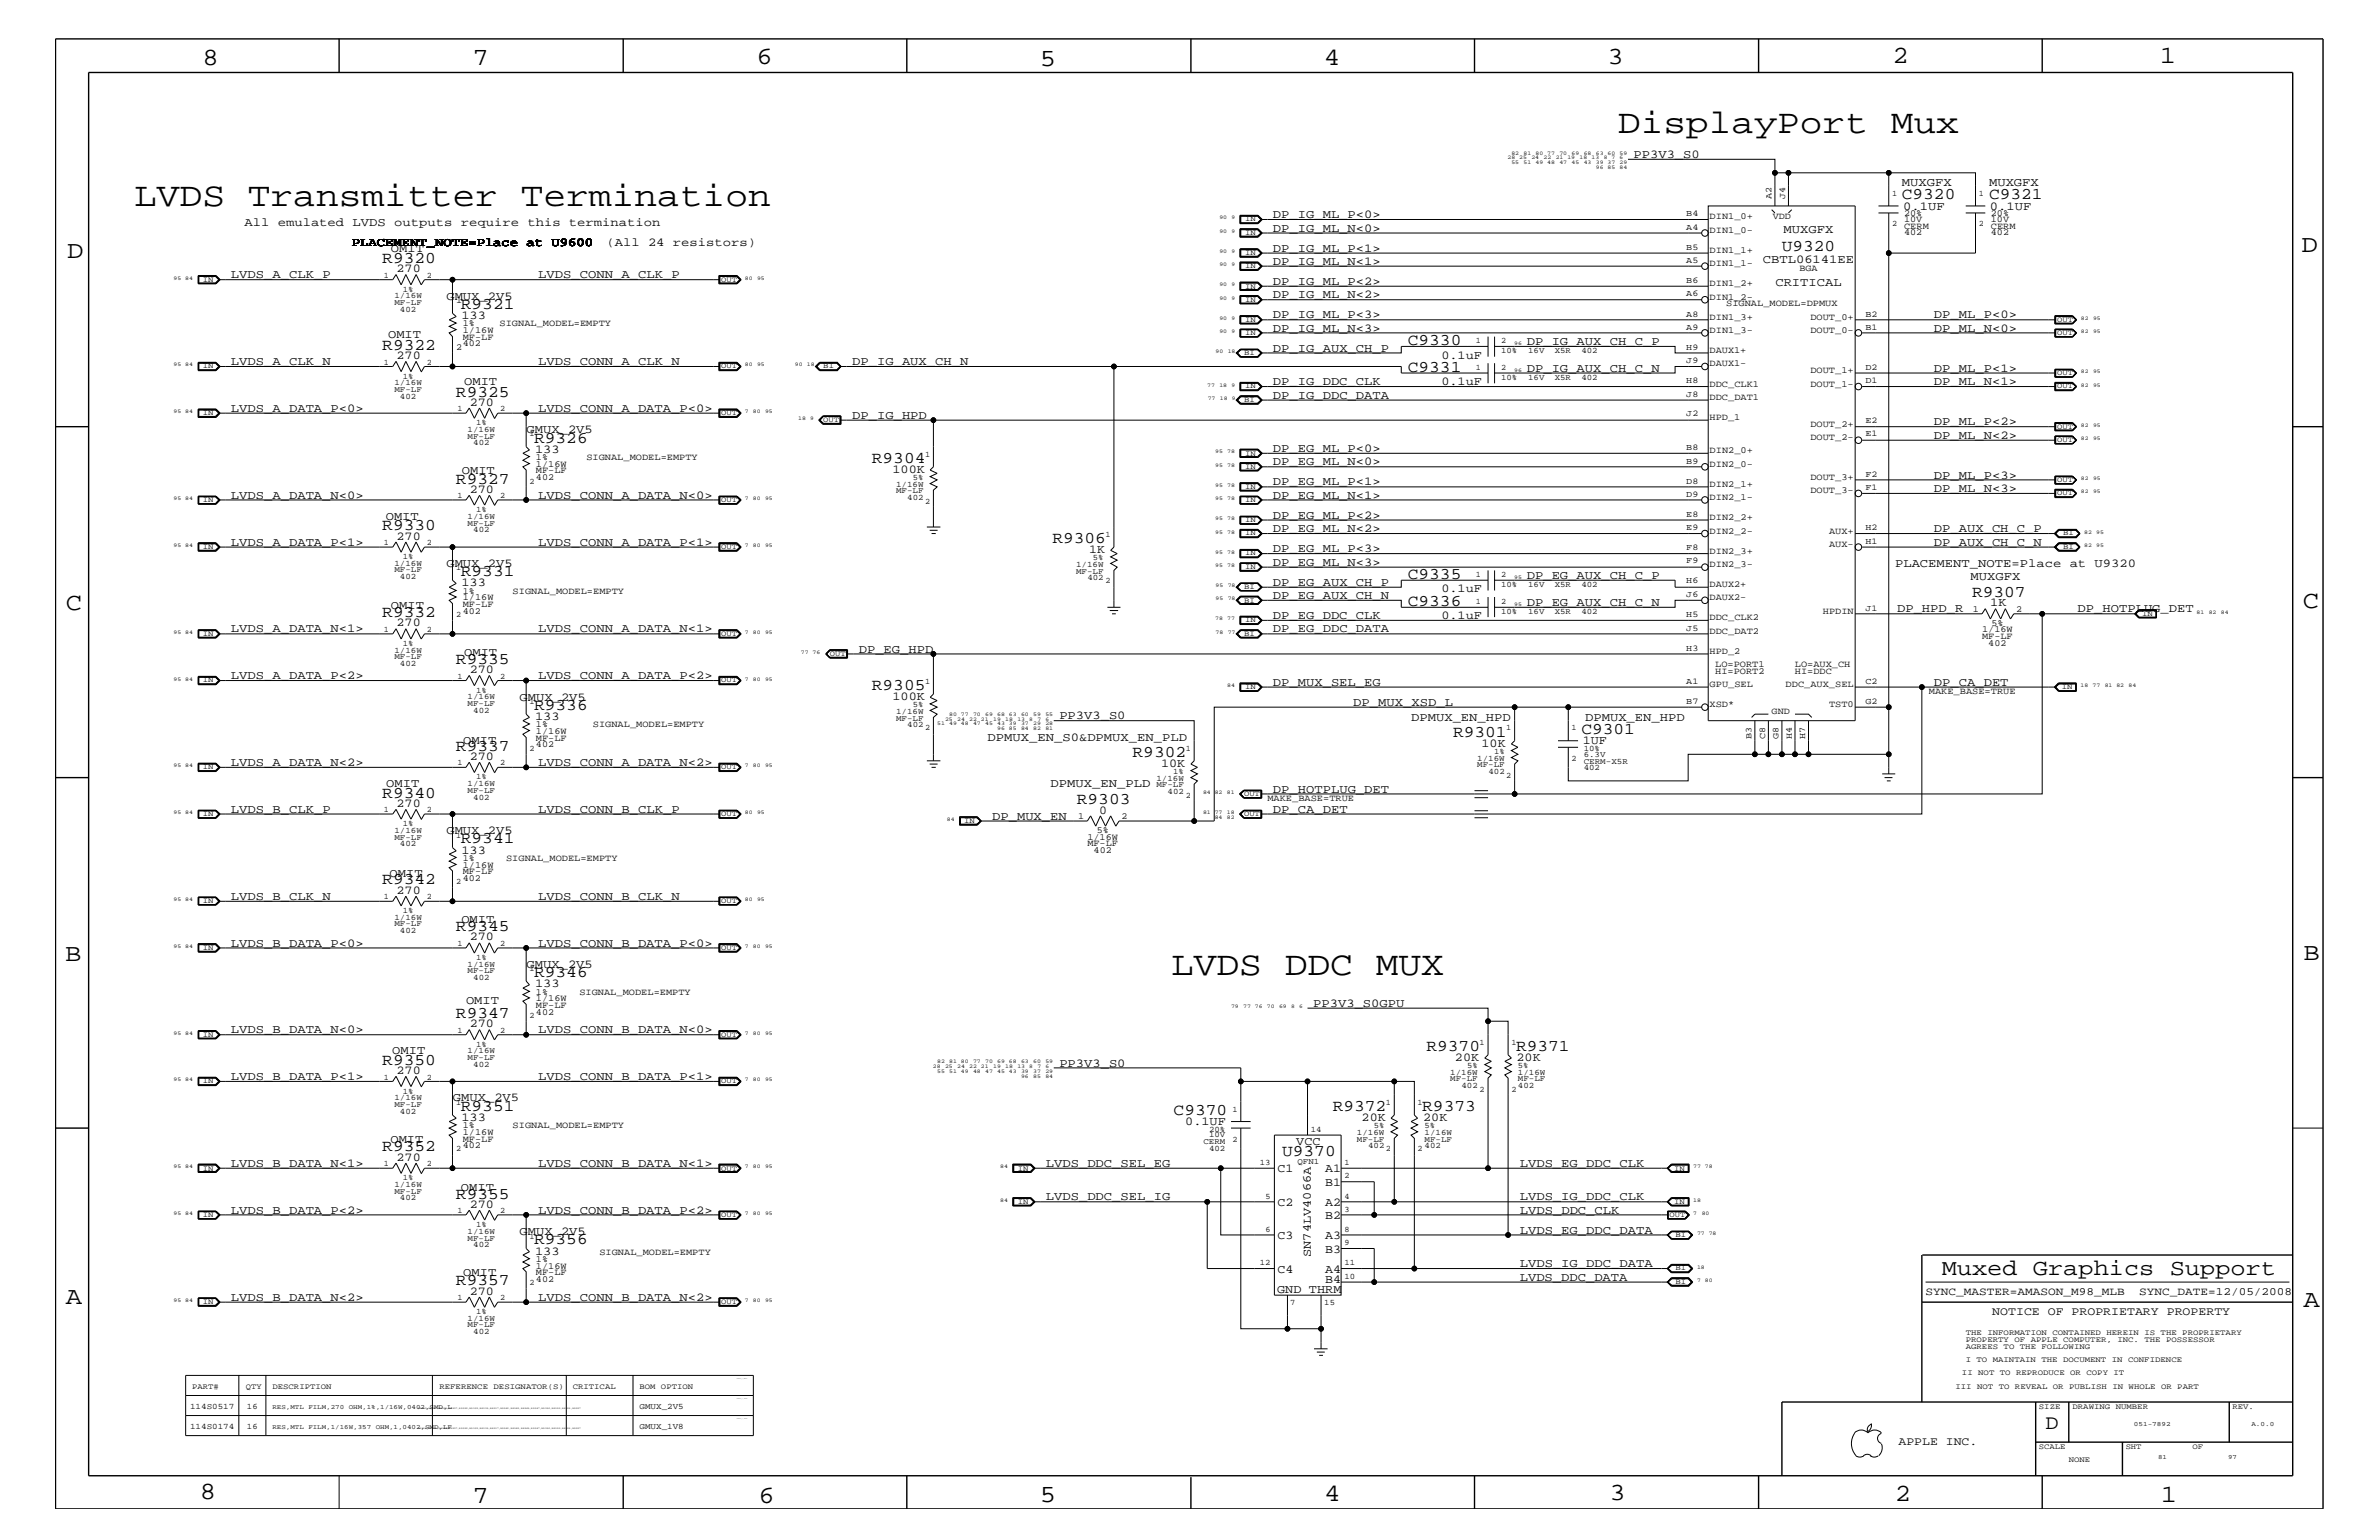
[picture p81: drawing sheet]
<svg xmlns="http://www.w3.org/2000/svg" width="432mm" height="279mm" viewBox="0 0 432 279" stroke-linecap="round" stroke-linejoin="round" font-family="sans-serif">
<defs><g id="words">
<g font-size="6.2">
<text x="293.7" y="24.1">DisplayPort Mux</text>
<text x="24.3" y="37.4">LVDS Transmitter Termination</text>
<text x="212.6" y="176.8">LVDS DDC MUX</text>
</g>
<g font-size="4.5">
<text x="36.7" y="11.7">8</text>
<text x="85.8" y="11.7">7</text>
<text x="137.3" y="11.5">6</text>
<text x="240.3" y="11.7">4</text>
<text x="291.8" y="11.5">3</text>
<text x="343.5" y="11.5">2</text>
<text x="392" y="11.5">1</text>
<text x="188.7" y="12.1">5</text>
<text x="12.2" y="46.8">D</text>
<text x="417.7" y="45.7">D</text>
<text x="11.9" y="110.6">C</text>
<text x="418" y="110.3">C</text>
<text x="11.9" y="174.3">B</text>
<text x="418.1" y="174.2">B</text>
<text x="11.9" y="236.7">A</text>
<text x="418.1" y="237.1">A</text>
<text x="36.2" y="271.9">8</text>
<text x="85.8" y="272.7">7</text>
<text x="137.7" y="272.7">6</text>
<text x="188.7" y="272.5">5</text>
<text x="240.4" y="272.3">4</text>
<text x="292.1" y="272.2">3</text>
<text x="343.9" y="272.3">2</text>
<text x="392.2" y="272.6">1</text>
</g>
<text font-size="4.1" x="352.4" y="231.3">Muxed Graphics Support</text>
<text font-size="3.7" x="371.3" y="259.3">D</text>
<g font-size="3">
<text x="345.2" y="36.2">C9320</text>
<text x="361" y="36.2">C9321</text>
<text x="69.4" y="47.7">R9320</text>
<text x="323.4" y="45.6">U9320</text>
<text x="83.7" y="56.1">R9321</text>
<text x="69.4" y="63.4">R9322</text>
<text x="255.5" y="62.6">C9330</text>
<text x="82.8" y="72">R9325</text>
<text x="255.5" y="67.5">C9331</text>
<text x="96.9" y="80.3">R9326</text>
<text x="158.2" y="83.9">R9304</text>
<text x="82.8" y="87.7">R9327</text>
<text x="69.4" y="96.2">R9330</text>
<text x="191" y="98.5">R9306</text>
<text x="83.7" y="104.6">R9331</text>
<text x="255.5" y="105">C9335</text>
<text x="69.4" y="112">R9332</text>
<text x="255.5" y="109.9">C9336</text>
<text x="357.9" y="108.3">R9307</text>
<text x="82.8" y="120.4">R9335</text>
<text x="158.2" y="125.2">R9305</text>
<text x="96.9" y="128.8">R9336</text>
<text x="82.8" y="136.2">R9337</text>
<text x="205.6" y="137.3">R9302</text>
<text x="263.7" y="133.6">R9301</text>
<text x="287" y="133.2">C9301</text>
<text x="69.4" y="144.7">R9340</text>
<text x="195.5" y="145.9">R9303</text>
<text x="83.7" y="153">R9341</text>
<text x="69.4" y="160.5">R9342</text>
<text x="82.8" y="168.9">R9345</text>
<text x="96.9" y="177.3">R9346</text>
<text x="82.8" y="184.7">R9347</text>
<text x="258.9" y="190.6">R9370</text>
<text x="275.2" y="190.6">R9371</text>
<text x="69.4" y="193.2">R9350</text>
<text x="83.7" y="201.5">R9351</text>
<text x="213" y="202.3">C9370</text>
<text x="241.9" y="201.5">R9372</text>
<text x="258.1" y="201.5">R9373</text>
<text x="69.4" y="208.9">R9352</text>
<text x="232.7" y="209.7">U9370</text>
<text x="82.8" y="217.5">R9355</text>
<text x="96.9" y="225.7">R9356</text>
<text x="82.8" y="233.2">R9357</text>
</g>
<g font-size="2.2">
<text x="296.5" y="28.6">PP3V3_S0</text>
<text x="345.2" y="33.7">MUXGFX</text>
<text x="361" y="33.7">MUXGFX</text>
<text x="44.4" y="41">All emulated LVDS outputs require this termination</text>
<text x="231.1" y="39.6">DP_IG_ML_P&lt;0&gt;</text>
<text x="345.4" y="38">0.1UF</text>
<text x="361.2" y="38">0.1UF</text>
<text x="63.9" y="44.6">PLACEMENT_NOTE=Place at U9600</text>
<text x="71" y="45.7">OMIT</text>
<text x="110.1" y="44.6">(All 24 resistors)</text>
<text x="231.1" y="45.7">DP_IG_ML_P&lt;1&gt;</text>
<text x="231.1" y="42">DP_IG_ML_N&lt;0&gt;</text>
<text x="320" y="47.7">CBTL06141EE</text>
<text x="323.7" y="42.3">MUXGFX</text>
<text x="41.9" y="50.5">LVDS_A_CLK_P</text>
<text x="72" y="49.4">270</text>
<text x="97.7" y="50.5">LVDS_CONN_A_CLK_P</text>
<text x="231.1" y="51.7">DP_IG_ML_P&lt;2&gt;</text>
<text x="231.1" y="48">DP_IG_ML_N&lt;1&gt;</text>
<text x="322.2" y="51.9">CRITICAL</text>
<text x="81" y="54.4">GMUX_2V5</text>
<text x="83.7" y="57.9">133</text>
<text x="231.1" y="57.8">DP_IG_ML_P&lt;3&gt;</text>
<text x="231.1" y="54.1">DP_IG_ML_N&lt;2&gt;</text>
<text x="351" y="57.8">DP_ML_P&lt;0&gt;</text>
<text x="70.4" y="61.2">OMIT</text>
<text x="72" y="65.1">270</text>
<text x="231.1" y="60.2">DP_IG_ML_N&lt;3&gt;</text>
<text x="231.1" y="63.9">DP_IG_AUX_CH_P</text>
<text x="261.6" y="65.1">0.1uF</text>
<text x="277.1" y="62.6">DP_IG_AUX_CH_C_P</text>
<text x="351" y="60.2">DP_ML_N&lt;0&gt;</text>
<text x="41.9" y="66.2">LVDS_A_CLK_N</text>
<text x="84.2" y="69.9">OMIT</text>
<text x="97.7" y="66.2">LVDS_CONN_A_CLK_N</text>
<text x="154.7" y="66.2">DP_IG_AUX_CH_N</text>
<text x="231.1" y="69.9">DP_IG_DDC_CLK</text>
<text x="261.6" y="69.9">0.1uF</text>
<text x="277.1" y="67.5">DP_IG_AUX_CH_C_N</text>
<text x="351" y="67.5">DP_ML_P&lt;1&gt;</text>
<text x="351" y="69.9">DP_ML_N&lt;1&gt;</text>
<text x="41.9" y="74.7">LVDS_A_DATA_P&lt;0&gt;</text>
<text x="85.3" y="73.7">270</text>
<text x="97.7" y="74.7">LVDS_CONN_A_DATA_P&lt;0&gt;</text>
<text x="154.7" y="76">DP_IG_HPD</text>
<text x="231.1" y="72.3">DP_IG_DDC_DATA</text>
<text x="351" y="77.2">DP_ML_P&lt;2&gt;</text>
<text x="95.6" y="78.6">GMUX_2V5</text>
<text x="97.1" y="82.2">133</text>
<text x="231.1" y="82">DP_EG_ML_P&lt;0&gt;</text>
<text x="351" y="79.6">DP_ML_N&lt;2&gt;</text>
<text x="83.8" y="86">OMIT</text>
<text x="85.3" y="89.4">270</text>
<text x="162" y="85.8">100K</text>
<text x="231.1" y="88.1">DP_EG_ML_P&lt;1&gt;</text>
<text x="231.1" y="84.4">DP_EG_ML_N&lt;0&gt;</text>
<text x="351" y="86.9">DP_ML_P&lt;3&gt;</text>
<text x="351" y="89.3">DP_ML_N&lt;3&gt;</text>
<text x="41.9" y="90.5">LVDS_A_DATA_N&lt;0&gt;</text>
<text x="70" y="94.3">OMIT</text>
<text x="97.7" y="90.5">LVDS_CONN_A_DATA_N&lt;0&gt;</text>
<text x="231.1" y="90.5">DP_EG_ML_N&lt;1&gt;</text>
<text x="231.1" y="94.2">DP_EG_ML_P&lt;2&gt;</text>
<text x="41.9" y="99">LVDS_A_DATA_P&lt;1&gt;</text>
<text x="72" y="97.9">270</text>
<text x="97.7" y="99">LVDS_CONN_A_DATA_P&lt;1&gt;</text>
<text x="197.7" y="100.4">1K</text>
<text x="231.1" y="96.5">DP_EG_ML_N&lt;2&gt;</text>
<text x="231.1" y="100.2">DP_EG_ML_P&lt;3&gt;</text>
<text x="351" y="96.5">DP_AUX_CH_C_P</text>
<text x="351" y="99">DP_AUX_CH_C_N</text>
<text x="81" y="102.9">GMUX_2V5</text>
<text x="83.7" y="106.4">133</text>
<text x="231.1" y="106.3">DP_EG_AUX_CH_P</text>
<text x="231.1" y="102.6">DP_EG_ML_N&lt;3&gt;</text>
<text x="261.6" y="107.5">0.1uF</text>
<text x="277.1" y="105">DP_EG_AUX_CH_C_P</text>
<text x="344" y="102.9">PLACEMENT_NOTE=Place at U9320</text>
<text x="357.7" y="105.3">MUXGFX</text>
<text x="71" y="110.5">OMIT</text>
<text x="72" y="113.7">270</text>
<text x="231.1" y="108.7">DP_EG_AUX_CH_N</text>
<text x="231.1" y="112.3">DP_EG_DDC_CLK</text>
<text x="261.6" y="112.3">0.1uF</text>
<text x="277.1" y="109.9">DP_EG_AUX_CH_C_N</text>
<text x="344.3" y="111.1">DP_HPD_R</text>
<text x="361.2" y="110">1K</text>
<text x="377.1" y="111.1">DP_HOTPLUG_DET</text>
<text x="41.9" y="114.8">LVDS_A_DATA_N&lt;1&gt;</text>
<text x="84.2" y="119.1">OMIT</text>
<text x="97.7" y="114.8">LVDS_CONN_A_DATA_N&lt;1&gt;</text>
<text x="155.9" y="118.4">DP_EG_HPD</text>
<text x="231.1" y="114.8">DP_EG_DDC_DATA</text>
<text x="41.9" y="123.2">LVDS_A_DATA_P&lt;2&gt;</text>
<text x="85.3" y="122.1">270</text>
<text x="97.7" y="123.2">LVDS_CONN_A_DATA_P&lt;2&gt;</text>
<text x="231.1" y="124.4">DP_MUX_SEL_EG</text>
<text x="351" y="124.4">DP_CA_DET</text>
<text x="94.3" y="127.1">GMUX_2V5</text>
<text x="97.1" y="130.7">133</text>
<text x="162" y="127">100K</text>
<text x="192.3" y="130.5">PP3V3_S0</text>
<text x="245.6" y="128">DP_MUX_XSD_L</text>
<text x="256.1" y="130.8">DPMUX_EN_HPD</text>
<text x="287.7" y="130.8">DPMUX_EN_HPD</text>
<text x="84.1" y="135">OMIT</text>
<text x="85.3" y="137.9">270</text>
<text x="179.2" y="134.4">DPMUX_EN_S0&amp;DPMUX_EN_PLD</text>
<text x="268.9" y="135.5">10K</text>
<text x="287.3" y="135">1UF</text>
<text x="41.9" y="139">LVDS_A_DATA_N&lt;2&gt;</text>
<text x="70.1" y="142.9">OMIT</text>
<text x="97.7" y="139">LVDS_CONN_A_DATA_N&lt;2&gt;</text>
<text x="190.7" y="142.9">DPMUX_EN_PLD</text>
<text x="210.7" y="139.1">10K</text>
<text x="231.1" y="143.9">DP_HOTPLUG_DET</text>
<text x="41.9" y="147.5">LVDS_B_CLK_P</text>
<text x="72" y="146.4">270</text>
<text x="97.7" y="147.5">LVDS_CONN_B_CLK_P</text>
<text x="180.1" y="148.7">DP_MUX_EN</text>
<text x="199.5" y="147.6">0</text>
<text x="231.1" y="147.5">DP_CA_DET</text>
<text x="81" y="151.3">GMUX_2V5</text>
<text x="83.7" y="154.9">133</text>
<text x="70.7" y="159.1">OMIT</text>
<text x="41.9" y="163.3">LVDS_B_CLK_N</text>
<text x="72" y="162.2">270</text>
<text x="83.7" y="167.4">OMIT</text>
<text x="97.7" y="163.3">LVDS_CONN_B_CLK_N</text>
<text x="41.9" y="171.7">LVDS_B_DATA_P&lt;0&gt;</text>
<text x="85.3" y="170.6">270</text>
<text x="97.7" y="171.7">LVDS_CONN_B_DATA_P&lt;0&gt;</text>
<text x="95.6" y="175.6">GMUX_2V5</text>
<text x="97.1" y="179.1">133</text>
<text x="84.6" y="182.2">OMIT</text>
<text x="238.3" y="182.7">PP3V3_S0GPU</text>
<text x="41.9" y="187.5">LVDS_B_DATA_N&lt;0&gt;</text>
<text x="71.2" y="191.3">OMIT</text>
<text x="85.3" y="186.4">270</text>
<text x="97.7" y="187.5">LVDS_CONN_B_DATA_N&lt;0&gt;</text>
<text x="41.9" y="195.9">LVDS_B_DATA_P&lt;1&gt;</text>
<text x="72" y="194.8">270</text>
<text x="97.7" y="195.9">LVDS_CONN_B_DATA_P&lt;1&gt;</text>
<text x="192.3" y="193.6">PP3V3_S0</text>
<text x="264.1" y="192.5">20K</text>
<text x="275.3" y="192.5">20K</text>
<text x="82.2" y="199.8">GMUX_2V5</text>
<text x="83.7" y="203.4">133</text>
<text x="247.1" y="203.4">20K</text>
<text x="258.3" y="203.4">20K</text>
<text x="70.9" y="207.5">OMIT</text>
<text x="215.1" y="204.1">0.1UF</text>
<text x="235.3" y="207.7">VCC</text>
<text x="41.9" y="211.7">LVDS_B_DATA_N&lt;1&gt;</text>
<text x="72" y="210.7">270</text>
<text x="97.7" y="211.7">LVDS_CONN_B_DATA_N&lt;1&gt;</text>
<text x="189.8" y="211.7">LVDS_DDC_SEL_EG</text>
<text x="231.9" y="212.7">C1</text>
<text x="240.5" y="212.7">A1</text>
<text x="240.5" y="215.2">B1</text>
<text x="275.8" y="211.7">LVDS_EG_DDC_CLK</text>
<text x="41.9" y="220.2">LVDS_B_DATA_P&lt;2&gt;</text>
<text x="83.7" y="216.1">OMIT</text>
<text x="85.3" y="219.1">270</text>
<text x="97.7" y="220.2">LVDS_CONN_B_DATA_P&lt;2&gt;</text>
<text x="189.8" y="217.8">LVDS_DDC_SEL_IG</text>
<text x="231.9" y="218.8">C2</text>
<text x="240.5" y="218.8">A2</text>
<text x="240.5" y="221.2">B2</text>
<text x="275.8" y="217.8">LVDS_IG_DDC_CLK</text>
<text x="275.8" y="220.2">LVDS_DDC_CLK</text>
<text x="94.3" y="224.1">GMUX_2V5</text>
<text x="97.1" y="227.6">133</text>
<text x="231.9" y="224.8">C3</text>
<text x="240.5" y="224.8">A3</text>
<text x="240.5" y="227.3">B3</text>
<text x="275.8" y="223.9">LVDS_EG_DDC_DATA</text>
<text x="84.1" y="231.6">OMIT</text>
<text x="231.9" y="230.9">C4</text>
<text x="237.9" y="228" transform="rotate(-90 237.9 228)">SN74LV4066A</text>
<text x="240.5" y="230.9">A4</text>
<text x="240.5" y="232.9">B4</text>
<text x="275.8" y="232.4">LVDS_DDC_DATA</text>
<text x="275.8" y="229.9">LVDS_IG_DDC_DATA</text>
<text x="41.9" y="236">LVDS_B_DATA_N&lt;2&gt;</text>
<text x="85.3" y="234.9">270</text>
<text x="97.7" y="236">LVDS_CONN_B_DATA_N&lt;2&gt;</text>
<text x="231.8" y="234.6">GND THRM</text>
</g>
<g font-size="2.1">
<text x="361.6" y="238.6">NOTICE OF PROPRIETARY PROPERTY</text>
<text x="344.6" y="262.2">APPLE INC.</text>
</g>
<g font-size="2">
<text x="349.5" y="235">SYNC_MASTER=AMASON_M98_MLB</text>
<text x="388.3" y="235">SYNC_DATE=12/05/2008</text>
</g>
<g font-size="1.7">
<text x="310.3" y="39.8">DIN1_0+</text>
<text x="321.8" y="39.8">VDD</text>
<text x="345.6" y="40.3">10V</text>
<text x="345.6" y="39.2">20%</text>
<text x="345.6" y="41.5">CERM</text>
<text x="361.4" y="40.3">10V</text>
<text x="361.4" y="39.2">20%</text>
<text x="361.4" y="41.5">CERM</text>
<text x="310.3" y="42.3">DIN1_0-</text>
<text x="310.3" y="45.9">DIN1_1+</text>
<text x="345.6" y="42.7">402</text>
<text x="361.4" y="42.7">402</text>
<text x="310.3" y="51.9">DIN1_2+</text>
<text x="310.3" y="48.3">DIN1_1-</text>
<text x="326.6" y="49.2">BGA</text>
<text x="82.8" y="55">1</text>
<text x="84" y="59.2">1%</text>
<text x="90.7" y="59.2">SIGNAL_MODEL=EMPTY</text>
<text x="310.3" y="54.4">DIN1_2-</text>
<text x="310.3" y="58">DIN1_3+</text>
<text x="313.3" y="55.6">SIGNAL_MODEL=DPMUX</text>
<text x="328.6" y="58">DOUT_0+</text>
<text x="82.8" y="63.4">2</text>
<text x="84" y="60.4">1/16W</text>
<text x="84" y="61.7">MF-LF</text>
<text x="84" y="62.9">402</text>
<text x="310.3" y="60.4">DIN1_3-</text>
<text x="310.3" y="64">DAUX1+</text>
<text x="328.6" y="60.4">DOUT_0-</text>
<text x="310.3" y="70.1">DDC_CLK1</text>
<text x="310.3" y="66.5">DAUX1-</text>
<text x="328.6" y="70.1">DOUT_1-</text>
<text x="328.6" y="67.7">DOUT_1+</text>
<text x="310.3" y="76.2">HPD_1</text>
<text x="310.3" y="72.6">DDC_DAT1</text>
<text x="328.6" y="77.4">DOUT_2+</text>
<text x="97.3" y="83.5">1%</text>
<text x="106.4" y="83.5">SIGNAL_MODEL=EMPTY</text>
<text x="310.3" y="82.2">DIN2_0+</text>
<text x="328.6" y="79.9">DOUT_2-</text>
<text x="97.3" y="84.7">1/16W</text>
<text x="97.3" y="85.9">MF-LF</text>
<text x="97.3" y="87.1">402</text>
<text x="310.3" y="88.3">DIN2_1+</text>
<text x="310.3" y="84.7">DIN2_0-</text>
<text x="328.6" y="87.1">DOUT_3+</text>
<text x="328.6" y="89.5">DOUT_3-</text>
<text x="310.3" y="90.7">DIN2_1-</text>
<text x="310.3" y="94.3">DIN2_2+</text>
<text x="310.3" y="96.8">DIN2_2-</text>
<text x="310.3" y="100.4">DIN2_3+</text>
<text x="332" y="96.8">AUX+</text>
<text x="332" y="99.3">AUX-</text>
<text x="84" y="107.7">1%</text>
<text x="93" y="107.7">SIGNAL_MODEL=EMPTY</text>
<text x="310.3" y="102.9">DIN2_3-</text>
<text x="310.3" y="106.5">DAUX2+</text>
<text x="84" y="111.4">402</text>
<text x="84" y="108.9">1/16W</text>
<text x="84" y="110.2">MF-LF</text>
<text x="310.3" y="108.9">DAUX2-</text>
<text x="310.3" y="112.6">DDC_CLK2</text>
<text x="330.9" y="111.4">HPDIN</text>
<text x="358.1" y="111">1</text>
<text x="361.4" y="113.6">5%</text>
<text x="365.9" y="111">2</text>
<text x="310.3" y="115">DDC_DAT2</text>
<text x="310.3" y="118.6">HPD_2</text>
<text x="359.7" y="115.9">MF-LF</text>
<text x="359.7" y="114.8">1/16W</text>
<text x="360.9" y="117.2">402</text>
<text x="310.3" y="124.7">GPU_SEL</text>
<text x="311.3" y="121">LO=PORT1</text>
<text x="311.3" y="122.3">HI=PORT2</text>
<text x="324.1" y="124.7">DDC_AUX_SEL</text>
<text x="325.8" y="122.3">HI=DDC</text>
<text x="325.8" y="121">LO=AUX_CH</text>
<text x="350.1" y="125.9">MAKE_BASE=TRUE</text>
<text x="97.3" y="131.9">1%</text>
<text x="107.6" y="131.9">SIGNAL_MODEL=EMPTY</text>
<text x="310.3" y="128.3">XSD*</text>
<text x="321.6" y="129.6">GND</text>
<text x="332" y="128.3">TST0</text>
<text x="97.3" y="135.6">402</text>
<text x="97.3" y="133.2">1/16W</text>
<text x="97.3" y="134.4">MF-LF</text>
<text x="195.7" y="148.5">1</text>
<text x="203.5" y="148.5">2</text>
<text x="230" y="145.3">MAKE_BASE=TRUE</text>
<text x="197.4" y="153.5">MF-LF</text>
<text x="197.4" y="152.3">1/16W</text>
<text x="198.5" y="154.7">402</text>
<text x="199.1" y="151.1">5%</text>
<text x="84" y="159.9">402</text>
<text x="84" y="157.4">1/16W</text>
<text x="84" y="158.6">MF-LF</text>
<text x="84" y="156.2">1%</text>
<text x="91.9" y="156.2">SIGNAL_MODEL=EMPTY</text>
<text x="97.3" y="180.5">1%</text>
<text x="97.3" y="184.1">402</text>
<text x="97.3" y="181.6">1/16W</text>
<text x="97.3" y="182.9">MF-LF</text>
<text x="105.2" y="180.5">SIGNAL_MODEL=EMPTY</text>
<text x="84" y="208.3">402</text>
<text x="84" y="205.9">1/16W</text>
<text x="84" y="207.1">MF-LF</text>
<text x="84" y="204.7">1%</text>
<text x="93" y="204.7">SIGNAL_MODEL=EMPTY</text>
<text x="108.8" y="227.7">SIGNAL_MODEL=EMPTY</text>
<text x="97.3" y="229">1%</text>
<text x="97.3" y="232.6">402</text>
<text x="97.3" y="230.2">1/16W</text>
<text x="97.3" y="231.3">MF-LF</text>
</g>
<g font-size="1.6">
<text x="306.1" y="39.2">B4</text>
<text x="306.1" y="41.7">A4</text>
<text x="321.6" y="36.2" transform="rotate(-90 321.6 36.2)">A2</text>
<text x="324" y="36.2" transform="rotate(-90 324 36.2)">J4</text>
<text x="306.1" y="45.3">B5</text>
<text x="306.1" y="47.7">A5</text>
<text x="306.1" y="51.3">B6</text>
<text x="306.1" y="53.8">A6</text>
<text x="306.1" y="57.4">A8</text>
<text x="306.1" y="59.8">A9</text>
<text x="338.6" y="57.4">B2</text>
<text x="338.6" y="59.8">B1</text>
<text x="306.1" y="63.4">H9</text>
<text x="306.1" y="65.9">J9</text>
<text x="306.1" y="72">J8</text>
<text x="306.1" y="69.5">H8</text>
<text x="338.6" y="67.1">D2</text>
<text x="338.6" y="69.5">D1</text>
<text x="306.1" y="75.6">J2</text>
<text x="338.6" y="76.8">E2</text>
<text x="306.1" y="81.6">B8</text>
<text x="338.6" y="79.2">E1</text>
<text x="306.1" y="87.7">D8</text>
<text x="306.1" y="84.1">B9</text>
<text x="338.6" y="86.5">F2</text>
<text x="338.6" y="88.9">F1</text>
<text x="306.1" y="93.8">E8</text>
<text x="306.1" y="90.1">D9</text>
<text x="306.1" y="99.9">F8</text>
<text x="306.1" y="96.2">E9</text>
<text x="338.6" y="96.2">H2</text>
<text x="338.6" y="98.7">H1</text>
<text x="306.1" y="102.2">F9</text>
<text x="306.1" y="105.9">H6</text>
<text x="306.1" y="112">H5</text>
<text x="306.1" y="108.3">J6</text>
<text x="338.6" y="110.8">J1</text>
<text x="306.1" y="118.1">H3</text>
<text x="306.1" y="114.4">J5</text>
<text x="306.1" y="124.1">A1</text>
<text x="338.6" y="124.1">C2</text>
<text x="306.1" y="127.7">B7</text>
<text x="338.6" y="127.7">G2</text>
<text x="317.9" y="134.1" transform="rotate(-90 317.9 134.1)">B3</text>
<text x="320.4" y="134.1" transform="rotate(-90 320.4 134.1)">C8</text>
<text x="322.8" y="134.1" transform="rotate(-90 322.8 134.1)">G8</text>
<text x="325.2" y="134.1" transform="rotate(-90 325.2 134.1)">H4</text>
<text x="327.7" y="134.1" transform="rotate(-90 327.7 134.1)">H7</text>
</g>
<g font-size="1.5">
<text x="343.4" y="35.6">1</text>
<text x="359.2" y="35.6">1</text>
<text x="343.4" y="41">2</text>
<text x="359.2" y="41">2</text>
<text x="69.7" y="50.4">1</text>
<text x="73.1" y="52.9">1%</text>
<text x="77.5" y="50.4">2</text>
<text x="71.6" y="55.3">MF-LF</text>
<text x="71.6" y="54.1">1/16W</text>
<text x="72.6" y="56.6">402</text>
<text x="267.9" y="62.3">1</text>
<text x="272.5" y="64">10%</text>
<text x="272.5" y="62.3">2</text>
<text x="277.4" y="64">16V</text>
<text x="282.2" y="64">X5R</text>
<text x="287" y="64">402</text>
<text x="69.7" y="66.2">1</text>
<text x="71.6" y="71.1">MF-LF</text>
<text x="71.6" y="69.9">1/16W</text>
<text x="73.1" y="68.7">1%</text>
<text x="77.5" y="66.2">2</text>
<text x="267.9" y="67.1">1</text>
<text x="272.5" y="68.9">10%</text>
<text x="272.5" y="67.1">2</text>
<text x="277.4" y="68.9">16V</text>
<text x="282.2" y="68.9">X5R</text>
<text x="287" y="68.9">402</text>
<text x="72.6" y="72.3">402</text>
<text x="83.1" y="74.6">1</text>
<text x="86.4" y="77.2">1%</text>
<text x="90.8" y="74.6">2</text>
<text x="84.9" y="78.3">1/16W</text>
<text x="84.9" y="79.6">MF-LF</text>
<text x="85.9" y="80.8">402</text>
<text x="96.1" y="79.2">1</text>
<text x="167.9" y="82.8">1</text>
<text x="96.1" y="87.7">2</text>
<text x="162.6" y="88.3">1/16W</text>
<text x="162.6" y="89.5">MF-LF</text>
<text x="165.7" y="87.1">5%</text>
<text x="83.1" y="90.4">1</text>
<text x="84.9" y="94.2">1/16W</text>
<text x="84.9" y="95.4">MF-LF</text>
<text x="86.4" y="92.9">1%</text>
<text x="90.8" y="90.4">2</text>
<text x="164.7" y="90.7">402</text>
<text x="167.9" y="91.4">2</text>
<text x="69.7" y="98.8">1</text>
<text x="73.1" y="101.4">1%</text>
<text x="77.5" y="98.8">2</text>
<text x="85.9" y="96.5">402</text>
<text x="198.4" y="101.6">5%</text>
<text x="200.7" y="97.4">1</text>
<text x="71.6" y="102.6">1/16W</text>
<text x="71.6" y="103.8">MF-LF</text>
<text x="72.6" y="105">402</text>
<text x="82.8" y="103.5">1</text>
<text x="195.3" y="104.1">MF-LF</text>
<text x="195.3" y="102.9">1/16W</text>
<text x="197.4" y="105.3">402</text>
<text x="200.7" y="105.9">2</text>
<text x="267.9" y="104.7">1</text>
<text x="272.5" y="106.5">10%</text>
<text x="272.5" y="104.7">2</text>
<text x="277.4" y="106.5">16V</text>
<text x="282.2" y="106.5">X5R</text>
<text x="287" y="106.5">402</text>
<text x="82.8" y="112">2</text>
<text x="267.9" y="109.5">1</text>
<text x="272.5" y="111.4">10%</text>
<text x="272.5" y="109.5">2</text>
<text x="277.4" y="111.4">16V</text>
<text x="282.2" y="111.4">X5R</text>
<text x="287" y="111.4">402</text>
<text x="69.7" y="114.7">1</text>
<text x="71.6" y="118.4">1/16W</text>
<text x="71.6" y="119.6">MF-LF</text>
<text x="73.1" y="117.2">1%</text>
<text x="77.5" y="114.7">2</text>
<text x="72.6" y="120.8">402</text>
<text x="83.1" y="123.1">1</text>
<text x="86.4" y="125.7">1%</text>
<text x="90.8" y="123.1">2</text>
<text x="167.9" y="124.1">1</text>
<text x="84.9" y="126.9">1/16W</text>
<text x="84.9" y="128">MF-LF</text>
<text x="85.9" y="129.3">402</text>
<text x="96.1" y="127.7">1</text>
<text x="162.6" y="129.6">1/16W</text>
<text x="162.6" y="130.8">MF-LF</text>
<text x="164.7" y="131.9">402</text>
<text x="165.7" y="128.3">5%</text>
<text x="96.1" y="136.2">2</text>
<text x="167.9" y="132.5">2</text>
<text x="215.2" y="136.2">1</text>
<text x="271.2" y="136.8">1%</text>
<text x="273.4" y="132.5">1</text>
<text x="285.2" y="132.5">1</text>
<text x="287.4" y="137.3">6.3V</text>
<text x="287.4" y="136.2">10%</text>
<text x="83.1" y="138.9">1</text>
<text x="84.9" y="143.9">MF-LF</text>
<text x="84.9" y="142.6">1/16W</text>
<text x="86.4" y="141.4">1%</text>
<text x="90.8" y="138.9">2</text>
<text x="209.9" y="142.9">MF-LF</text>
<text x="209.9" y="141.7">1/16W</text>
<text x="212.9" y="140.4">1%</text>
<text x="268.1" y="138">1/16W</text>
<text x="268.1" y="139.2">MF-LF</text>
<text x="270.2" y="140.4">402</text>
<text x="273.4" y="141.1">2</text>
<text x="285.2" y="138">2</text>
<text x="287.4" y="139.7">402</text>
<text x="287.4" y="138.5">CERM-X5R</text>
<text x="69.7" y="147.3">1</text>
<text x="73.1" y="149.9">1%</text>
<text x="77.5" y="147.3">2</text>
<text x="85.9" y="145.1">402</text>
<text x="211.9" y="144">402</text>
<text x="215.2" y="144.7">2</text>
<text x="71.6" y="152.3">MF-LF</text>
<text x="71.6" y="151.1">1/16W</text>
<text x="72.6" y="153.5">402</text>
<text x="82.8" y="152">1</text>
<text x="82.8" y="160.5">2</text>
<text x="69.7" y="163.1">1</text>
<text x="71.6" y="166.9">1/16W</text>
<text x="73.1" y="165.6">1%</text>
<text x="77.5" y="163.1">2</text>
<text x="71.6" y="168.1">MF-LF</text>
<text x="72.6" y="169.3">402</text>
<text x="83.1" y="171.6">1</text>
<text x="90.8" y="171.6">2</text>
<text x="84.9" y="176.6">MF-LF</text>
<text x="84.9" y="175.4">1/16W</text>
<text x="85.9" y="177.7">402</text>
<text x="86.4" y="174.2">1%</text>
<text x="96.1" y="176.2">1</text>
<text x="96.1" y="184.7">2</text>
<text x="83.1" y="187.4">1</text>
<text x="84.9" y="191.1">1/16W</text>
<text x="86.4" y="189.9">1%</text>
<text x="90.8" y="187.4">2</text>
<text x="268.6" y="189.5">1</text>
<text x="274.3" y="189.5">1</text>
<text x="69.7" y="195.9">1</text>
<text x="77.5" y="195.9">2</text>
<text x="84.9" y="192.3">MF-LF</text>
<text x="85.9" y="193.6">402</text>
<text x="263.2" y="196.2">MF-LF</text>
<text x="263.2" y="195">1/16W</text>
<text x="265.3" y="197.4">402</text>
<text x="266.3" y="193.7">5%</text>
<text x="275.5" y="193.7">5%</text>
<text x="275.5" y="196.2">MF-LF</text>
<text x="275.5" y="195">1/16W</text>
<text x="275.5" y="197.4">402</text>
<text x="71.6" y="200.9">MF-LF</text>
<text x="71.6" y="199.6">1/16W</text>
<text x="72.6" y="202">402</text>
<text x="73.1" y="198.4">1%</text>
<text x="82.8" y="200.4">1</text>
<text x="223.7" y="201.7">1</text>
<text x="251.5" y="200.4">1</text>
<text x="257.3" y="200.4">1</text>
<text x="268.6" y="198.1">2</text>
<text x="274.3" y="198.1">2</text>
<text x="82.8" y="208.9">2</text>
<text x="218.4" y="207.6">CERM</text>
<text x="219.5" y="205.3">20%</text>
<text x="219.5" y="208.8">402</text>
<text x="219.5" y="206.4">10V</text>
<text x="223.7" y="207.1">2</text>
<text x="237.9" y="205.3">14</text>
<text x="246.3" y="205.9">1/16W</text>
<text x="246.3" y="207.1">MF-LF</text>
<text x="248.3" y="208.3">402</text>
<text x="249.3" y="204.7">5%</text>
<text x="251.5" y="208.9">2</text>
<text x="257.3" y="208.9">2</text>
<text x="258.6" y="208.3">402</text>
<text x="258.6" y="207.1">MF-LF</text>
<text x="258.6" y="205.9">1/16W</text>
<text x="258.6" y="204.7">5%</text>
<text x="69.7" y="211.6">1</text>
<text x="71.6" y="215.3">1/16W</text>
<text x="73.1" y="214.2">1%</text>
<text x="77.5" y="211.6">2</text>
<text x="228.7" y="211.4">13</text>
<text x="235.5" y="211.1">QFN1</text>
<text x="244" y="213.8">2</text>
<text x="244" y="211.4">1</text>
<text x="71.6" y="216.6">MF-LF</text>
<text x="72.6" y="217.8">402</text>
<text x="83.1" y="220.1">1</text>
<text x="90.8" y="220.1">2</text>
<text x="229.7" y="217.5">5</text>
<text x="244" y="219.8">3</text>
<text x="244" y="217.5">4</text>
<text x="84.9" y="225.1">MF-LF</text>
<text x="84.9" y="223.9">1/16W</text>
<text x="85.9" y="226.3">402</text>
<text x="86.4" y="222.6">1%</text>
<text x="96.1" y="224.7">1</text>
<text x="229.7" y="223.5">6</text>
<text x="244" y="225.9">9</text>
<text x="244" y="223.5">8</text>
<text x="96.1" y="233.2">2</text>
<text x="228.7" y="229.6">12</text>
<text x="244" y="229.6">11</text>
<text x="244" y="232">10</text>
<text x="83.1" y="235.8">1</text>
<text x="84.9" y="239.6">1/16W</text>
<text x="86.4" y="238.4">1%</text>
<text x="90.8" y="235.8">2</text>
<text x="234.2" y="236.8">7</text>
<text x="240.4" y="236.8">15</text>
<text x="84.9" y="240.8">MF-LF</text>
<text x="85.9" y="242">402</text>
<text x="34.5" y="255.6">114S0517</text>
<text x="44.8" y="255.6">16</text>
<text x="116.1" y="255.6">GMUX_2V5</text>
<text x="34.5" y="259.3">114S0174</text>
<text x="44.8" y="259.3">16</text>
<text x="116.1" y="259.3">GMUX_1V8</text>
</g>
<g font-size="1.4">
<text x="226" y="40.2">IN</text>
<text x="226" y="42.6">IN</text>
<text x="226" y="46.3">IN</text>
<text x="36.8" y="51.1">IN</text>
<text x="130.9" y="51.1">OUT</text>
<text x="226" y="48.7">IN</text>
<text x="226" y="52.4">IN</text>
<text x="226" y="54.7">IN</text>
<text x="226" y="58.4">IN</text>
<text x="373.4" y="58.4">OUT</text>
<text x="225.8" y="64.5">BI</text>
<text x="226" y="60.8">IN</text>
<text x="373.4" y="60.8">OUT</text>
<text x="36.8" y="66.8">IN</text>
<text x="130.9" y="66.8">OUT</text>
<text x="149.4" y="66.8">BI</text>
<text x="226" y="70.5">IN</text>
<text x="373.4" y="70.5">OUT</text>
<text x="373.4" y="68.1">OUT</text>
<text x="36.8" y="75.4">IN</text>
<text x="130.9" y="75.4">OUT</text>
<text x="149.4" y="76.6">OUT</text>
<text x="225.8" y="72.9">BI</text>
<text x="373.4" y="77.8">OUT</text>
<text x="226" y="82.7">IN</text>
<text x="373.4" y="80.2">OUT</text>
<text x="226" y="85">IN</text>
<text x="226" y="88.7">IN</text>
<text x="373.4" y="89.9">OUT</text>
<text x="373.4" y="87.5">OUT</text>
<text x="36.8" y="91.1">IN</text>
<text x="130.9" y="91.1">OUT</text>
<text x="226" y="91.1">IN</text>
<text x="226" y="94.8">IN</text>
<text x="36.8" y="99.6">IN</text>
<text x="130.9" y="99.6">OUT</text>
<text x="226" y="97.1">IN</text>
<text x="226" y="100.8">IN</text>
<text x="374.5" y="99.6">BI</text>
<text x="374.5" y="97.1">BI</text>
<text x="225.8" y="106.9">BI</text>
<text x="226" y="103.2">IN</text>
<text x="225.8" y="109.3">BI</text>
<text x="226" y="112.9">IN</text>
<text x="388.8" y="111.7">IN</text>
<text x="36.8" y="115.3">IN</text>
<text x="130.9" y="115.3">OUT</text>
<text x="150.6" y="119">OUT</text>
<text x="225.8" y="115.3">BI</text>
<text x="36.8" y="123.8">IN</text>
<text x="130.9" y="123.8">OUT</text>
<text x="226" y="125.1">IN</text>
<text x="374.2" y="125.1">IN</text>
<text x="36.8" y="139.6">IN</text>
<text x="130.9" y="139.6">OUT</text>
<text x="36.8" y="148.1">IN</text>
<text x="130.9" y="148.1">OUT</text>
<text x="175" y="149.3">IN</text>
<text x="225.8" y="144.5">OUT</text>
<text x="225.8" y="148.1">OUT</text>
<text x="36.8" y="163.9">IN</text>
<text x="130.9" y="163.9">OUT</text>
<text x="36.8" y="172.3">IN</text>
<text x="130.9" y="172.3">OUT</text>
<text x="36.8" y="188.1">IN</text>
<text x="130.9" y="188.1">OUT</text>
<text x="36.8" y="196.5">IN</text>
<text x="130.9" y="196.5">OUT</text>
<text x="36.8" y="212.4">IN</text>
<text x="130.9" y="212.4">OUT</text>
<text x="184.7" y="212.4">IN</text>
<text x="303.9" y="212.4">IN</text>
<text x="36.8" y="220.8">IN</text>
<text x="130.9" y="220.8">OUT</text>
<text x="184.7" y="218.4">IN</text>
<text x="303" y="220.8">OUT</text>
<text x="303.9" y="218.4">IN</text>
<text x="304.1" y="224.5">BI</text>
<text x="304.1" y="230.5">BI</text>
<text x="304.1" y="232.9">BI</text>
<text x="36.8" y="236.6">IN</text>
<text x="130.9" y="236.6">OUT</text>
<text x="356.8" y="242.3">THE INFORMATION CONTAINED HEREIN IS THE PROPRIETARY</text>
<text x="356.8" y="243.5">PROPERTY OF APPLE COMPUTER, INC. THE POSSESSOR</text>
<text x="356.8" y="244.7">AGREES TO THE FOLLOWING</text>
<text x="34.9" y="252">PART#</text>
<text x="44.6" y="252">QTY</text>
<text x="49.4" y="252">DESCRIPTION</text>
<text x="79.8" y="252">REFERENCE DESIGNATOR(S)</text>
<text x="104" y="252">CRITICAL</text>
<text x="116.1" y="252">BOM OPTION</text>
<text x="354.9" y="252">III NOT TO REVEAL OR PUBLISH IN WHOLE OR PART</text>
<text x="356.1" y="249.5">II NOT TO REPRODUCE OR COPY IT</text>
<text x="356.8" y="247.1">I TO MAINTAIN THE DOCUMENT IN CONFIDENCE</text>
<text x="370.1" y="255.6">SIZE</text>
<text x="376.2" y="255.6">DRAWING NUMBER</text>
<text x="405.2" y="255.6">REV.</text>
<text x="370.1" y="262.9">SCALE</text>
<text x="385.8" y="262.9">SHT</text>
<text x="397.9" y="262.9">OF</text>
<text x="375.5" y="265.3">NONE</text>
</g>
<g font-size="1.2">
<text x="49.4" y="255.6">RES,MTL FILM,270 OHM,1%,1/16W,0402,SMD,L</text>
<text x="49.4" y="259.3">RES,MTL FILM,1/16W,357 OHM,1,0402,SMD,LF</text>
<text x="387.3" y="258.7">051-7892</text>
<text x="408.6" y="258.7">A.0.0</text>
<text x="391.7" y="264.7">81</text>
<text x="404.4" y="264.7">97</text>
</g>
<g font-size="1">
<text x="273.6" y="28.9">28 25</text>
<text x="274.3" y="29.8">55</text>
<text x="274.3" y="28.1">82</text>
<text x="276.5" y="28.1">81</text>
<text x="276.5" y="29.8">51</text>
<text x="278" y="28.9">24</text>
<text x="278.7" y="28.1">80 77</text>
<text x="278.7" y="29.8">49 48</text>
<text x="280.2" y="28.9">22</text>
<text x="282.4" y="28.9">21 19</text>
<text x="283" y="29.8">47</text>
<text x="283" y="28.1">70</text>
<text x="285.2" y="28.1">69</text>
<text x="285.2" y="29.8">45</text>
<text x="286.7" y="28.9">18</text>
<text x="287.4" y="28.1">68</text>
<text x="287.4" y="29.8">43</text>
<text x="288.9" y="28.9">13</text>
<text x="289.6" y="28.1">63 60</text>
<text x="289.6" y="29.8">39 37</text>
<text x="291.1" y="28.9">8</text>
<text x="292.5" y="28.9">7</text>
<text x="294" y="29.8">29</text>
<text x="294" y="28.1">59</text>
<text x="294" y="28.9">6</text>
<text x="289.6" y="30.7">96 85</text>
<text x="294" y="30.7">84</text>
<text x="221.3" y="39.8">90</text>
<text x="223.5" y="39.8">9</text>
<text x="221.3" y="42.3">90</text>
<text x="221.3" y="45.9">90</text>
<text x="223.5" y="42.3">9</text>
<text x="223.5" y="45.9">9</text>
<text x="31.5" y="50.7">95 84</text>
<text x="135.2" y="50.7">80</text>
<text x="137.4" y="50.7">95</text>
<text x="221.3" y="48.3">90</text>
<text x="221.3" y="51.9">90</text>
<text x="223.5" y="48.3">9</text>
<text x="223.5" y="51.9">9</text>
<text x="221.3" y="54.4">90</text>
<text x="221.3" y="58">90</text>
<text x="223.5" y="54.4">9</text>
<text x="223.5" y="58">9</text>
<text x="377.7" y="58">82</text>
<text x="379.9" y="58">95</text>
<text x="220.6" y="64">90</text>
<text x="221.3" y="60.4">90</text>
<text x="222.8" y="64">18</text>
<text x="223.5" y="60.4">9</text>
<text x="274.8" y="62.6">96</text>
<text x="377.7" y="60.4">82</text>
<text x="379.9" y="60.4">95</text>
<text x="31.5" y="66.5">95 84</text>
<text x="135.2" y="66.5">80</text>
<text x="137.4" y="66.5">95</text>
<text x="144.3" y="66.5">90</text>
<text x="146.5" y="66.5">18</text>
<text x="219.1" y="70.1">77</text>
<text x="221.3" y="70.1">18</text>
<text x="223.5" y="70.1">9</text>
<text x="274.8" y="67.5">96</text>
<text x="377.7" y="70.1">82</text>
<text x="377.7" y="67.7">82</text>
<text x="379.9" y="70.1">95</text>
<text x="379.9" y="67.7">95</text>
<text x="31.5" y="75">95 84</text>
<text x="135.2" y="75">7</text>
<text x="136.7" y="75">80</text>
<text x="138.9" y="75">95</text>
<text x="144.9" y="76.2">18</text>
<text x="147.1" y="76.2">9</text>
<text x="219.2" y="72.6">77</text>
<text x="221.4" y="72.6">18</text>
<text x="223.6" y="72.6">9</text>
<text x="377.7" y="77.4">82</text>
<text x="379.9" y="77.4">95</text>
<text x="220.6" y="82.2">95</text>
<text x="222.8" y="82.2">78</text>
<text x="377.7" y="79.9">82</text>
<text x="379.9" y="79.9">95</text>
<text x="220.6" y="84.7">95</text>
<text x="220.6" y="88.3">95</text>
<text x="222.8" y="84.7">78</text>
<text x="222.8" y="88.3">78</text>
<text x="377.7" y="89.5">82</text>
<text x="377.7" y="87.1">82</text>
<text x="379.9" y="89.5">95</text>
<text x="379.9" y="87.1">95</text>
<text x="31.5" y="90.7">95 84</text>
<text x="135.2" y="90.7">7</text>
<text x="136.7" y="90.7">80</text>
<text x="138.9" y="90.7">95</text>
<text x="220.6" y="90.7">95</text>
<text x="220.6" y="94.3">95</text>
<text x="222.8" y="90.7">78</text>
<text x="222.8" y="94.3">78</text>
<text x="31.5" y="99.3">95 84</text>
<text x="135.2" y="99.3">7</text>
<text x="136.7" y="99.3">80</text>
<text x="138.9" y="99.3">95</text>
<text x="220.6" y="96.8">95</text>
<text x="220.6" y="100.4">95</text>
<text x="222.8" y="96.8">78</text>
<text x="222.8" y="100.4">78</text>
<text x="378.3" y="99.3">82</text>
<text x="378.3" y="96.8">82</text>
<text x="380.5" y="99.3">95</text>
<text x="380.5" y="96.8">95</text>
<text x="220.6" y="102.9">95</text>
<text x="220.6" y="106.5">95</text>
<text x="222.8" y="102.9">78</text>
<text x="222.8" y="106.5">78</text>
<text x="274.8" y="105">95</text>
<text x="220.6" y="112.6">78</text>
<text x="220.6" y="108.9">95</text>
<text x="222.8" y="112.6">77</text>
<text x="222.8" y="108.9">78</text>
<text x="274.8" y="109.9">95</text>
<text x="398.7" y="111.4">81</text>
<text x="400.9" y="111.4">82</text>
<text x="403.1" y="111.4">84</text>
<text x="31.5" y="115">95 84</text>
<text x="135.2" y="115">7</text>
<text x="136.7" y="115">80</text>
<text x="138.9" y="115">95</text>
<text x="145.4" y="118.6">77 76</text>
<text x="220.6" y="115">78</text>
<text x="222.8" y="115">77</text>
<text x="31.5" y="123.5">95 84</text>
<text x="135.2" y="123.5">7</text>
<text x="136.7" y="123.5">80</text>
<text x="138.9" y="123.5">95</text>
<text x="222.8" y="124.7">84</text>
<text x="377.6" y="124.7">18</text>
<text x="379.8" y="124.7">77</text>
<text x="382" y="124.7">81 82</text>
<text x="386.3" y="124.7">84</text>
<text x="170.1" y="131.6">51</text>
<text x="171.5" y="130.8">25</text>
<text x="172.3" y="129.9">80 77</text>
<text x="172.3" y="131.6">49 48</text>
<text x="173.7" y="130.8">24</text>
<text x="175.9" y="130.8">22 21</text>
<text x="176.6" y="129.9">70</text>
<text x="176.6" y="131.6">47</text>
<text x="178.8" y="129.9">69</text>
<text x="178.8" y="131.6">45</text>
<text x="180.3" y="130.8">19</text>
<text x="181" y="131.6">43 39</text>
<text x="181" y="129.9">68 63</text>
<text x="182.5" y="130.8">18</text>
<text x="184.7" y="130.8">13 8</text>
<text x="185.3" y="129.9">60</text>
<text x="185.3" y="131.6">37</text>
<text x="187.5" y="129.9">59</text>
<text x="187.5" y="131.6">29</text>
<text x="188.3" y="130.8">7</text>
<text x="189.7" y="131.6">28</text>
<text x="189.7" y="129.9">55</text>
<text x="189.7" y="130.8">6</text>
<text x="181" y="132.5">96 85</text>
<text x="185.3" y="132.5">84</text>
<text x="187.5" y="132.5">82</text>
<text x="189.7" y="132.5">81</text>
<text x="31.5" y="139.2">95 84</text>
<text x="135.2" y="139.2">7</text>
<text x="136.7" y="139.2">80</text>
<text x="138.9" y="139.2">95</text>
<text x="31.5" y="147.7">95 84</text>
<text x="135.2" y="147.7">80</text>
<text x="137.4" y="147.7">95</text>
<text x="171.9" y="149">84</text>
<text x="218.4" y="144">84</text>
<text x="218.4" y="147.7">81</text>
<text x="220.5" y="144">82</text>
<text x="220.5" y="147.7">77</text>
<text x="220.5" y="148.6">84</text>
<text x="222.7" y="144">81</text>
<text x="222.7" y="147.7">18</text>
<text x="222.7" y="148.6">82</text>
<text x="31.5" y="163.5">95 84</text>
<text x="135.2" y="163.5">80</text>
<text x="137.4" y="163.5">95</text>
<text x="31.5" y="172">95 84</text>
<text x="135.2" y="172">7</text>
<text x="136.7" y="172">80</text>
<text x="138.9" y="172">95</text>
<text x="223.4" y="182.9">79</text>
<text x="225.6" y="182.9">77 76</text>
<text x="230" y="182.9">70</text>
<text x="232.2" y="182.9">69</text>
<text x="234.4" y="182.9">8</text>
<text x="235.8" y="182.9">6</text>
<text x="31.5" y="187.7">95 84</text>
<text x="135.2" y="187.7">7</text>
<text x="136.7" y="187.7">80</text>
<text x="138.9" y="187.7">95</text>
<text x="31.5" y="196.2">95 84</text>
<text x="135.2" y="196.2">7</text>
<text x="136.7" y="196.2">80</text>
<text x="138.9" y="196.2">95</text>
<text x="169.3" y="193.7">28</text>
<text x="170.1" y="192.9">82</text>
<text x="170.1" y="194.7">55</text>
<text x="171.5" y="193.7">25</text>
<text x="172.3" y="192.9">81 80</text>
<text x="172.3" y="194.7">51 49</text>
<text x="173.7" y="193.7">24</text>
<text x="175.9" y="193.7">22 21</text>
<text x="176.6" y="192.9">77</text>
<text x="176.6" y="194.7">48</text>
<text x="178.8" y="192.9">70</text>
<text x="178.8" y="194.7">47</text>
<text x="180.3" y="193.7">19</text>
<text x="181" y="192.9">69 68</text>
<text x="181" y="194.7">45 43</text>
<text x="182.5" y="193.7">18</text>
<text x="184.7" y="193.7">13 8</text>
<text x="185.3" y="195.5">96</text>
<text x="185.3" y="192.9">63</text>
<text x="185.3" y="194.7">39</text>
<text x="187.5" y="195.5">85</text>
<text x="187.5" y="194.7">37</text>
<text x="187.5" y="192.9">60</text>
<text x="188.3" y="193.7">7</text>
<text x="189.7" y="192.9">59</text>
<text x="189.7" y="195.5">84</text>
<text x="189.7" y="193.7">6</text>
<text x="189.7" y="194.7">29</text>
<text x="31.5" y="211.9">95 84</text>
<text x="135.2" y="211.9">7</text>
<text x="136.7" y="211.9">80</text>
<text x="138.9" y="211.9">95</text>
<text x="181.5" y="211.9">84</text>
<text x="307.3" y="211.9">77 78</text>
<text x="31.5" y="220.4">95 84</text>
<text x="135.2" y="220.4">7</text>
<text x="136.7" y="220.4">80</text>
<text x="138.9" y="220.4">95</text>
<text x="181.5" y="218">84</text>
<text x="307.3" y="220.4">7</text>
<text x="307.3" y="218">18</text>
<text x="308.9" y="220.4">80</text>
<text x="308" y="224.1">77 78</text>
<text x="308" y="230.2">18</text>
<text x="308" y="232.6">7</text>
<text x="309.5" y="232.6">80</text>
<text x="31.5" y="236.2">95 84</text>
<text x="135.2" y="236.2">7</text>
<text x="136.7" y="236.2">80</text>
<text x="138.9" y="236.2">95</text>
</g>
<g font-size=".4">
<text x="75.9" y="255.6">R9320,R9322,R9325,R9327,R9330,R9332,R9335,R9337,R9340,R9342,R9345,R9347,R9350,R9352,R9355,R9357</text>
<text x="75.9" y="259.3">R9320,R9322,R9325,R9327,R9330,R9332,R9335,R9337,R9340,R9342,R9345,R9347,R9350,R9352,R9355,R9357</text>
</g>
</g></defs>
<g fill="none" stroke="#000" stroke-width=".18">
<path d="M225 39.1h3.3l.8 .7-.8 .8h-3.3zM225.2 39.2h3.1l.6 .6-.6 .6h-3.1zM228.3 39.1l.6 .7-.6 .7M228.3 39.1l.7 .7-.7 .7M228.3 39.1h-3.2v1.4h3.2M228.9 39.8h81.1M295.5 28.9h26.7v2.5M310 37.4h26.7v93.4h-26.7zM321.6 38l.6 .6M322.2 31.4h2.4v6M322.2 31.4v6M324.6 31.4h18.2"/>
<path d="M325.2 38l-.6 .6M341 38.6h3.6M341 37.4h3.6M342.8 38.6v7.3h15.8v-7.3M342.8 37.4v-6h15.8v6M356.8 38.6h3.5M356.8 37.4h3.5M36 50h3.2l.8 .7-.8 .8h-3.2zM36 50.1h3.2l.7 .6-.7 .7h-3.2M36.1 50.1v1.3M36.1 50.2h3l.6 .5M39.1 50.1l.7 .6-.7 .7"/>
<path d="M39.7 50.7l-.6 .6h-3M39.7 50.7h31.6l.6-.9 .9 1.9 .9-1.9 .9 1.9 .9-1.9 1 1.9 .5-1h53.6M82.1 50.7v6.1l.7 .6-1.3 .6 1.3 .6-1.3 .6 1.3 .6-1.3 .6 .6 .7v5.4M130.5 50h3.3l.7 .7-.7 .8h-3.3zM130.6 50.1h3.2l.7 .6-.7 .7h-3.2zM130.6 50.2h3.1l.6 .5-.6 .6h-3.1M130.6 50.1v1.3M133.7 50.1l.7 .6-.7 .7M225 41.5h3.3l.8 .8-.8 .7h-3.3zM225 45.2h3.3l.8 .7-.8 .8h-3.3zM225 47.5h3.3l.8 .8-.8 .8h-3.3zM225 51.2h3.3l.8 .7-.8 .8h-3.3z"/>
<path d="M225 53.6h3.3l.8 .8-.8 .7h-3.3zM225 57.3h3.3l.8 .7-.8 .8h-3.3zM225 59.7h3.3l.8 .7-.8 .8h-3.3zM225.1 41.5v1.5h3.2l.7-.7-.7-.8M225.1 45.2v1.4h3.2l.7-.7-.7-.7M225.1 49.1v-1.5h3.2l.7 .7-.7 .8M225.1 52.7v-1.4h3.2l.7 .6-.7 .8M225.1 59.7v1.5M225.1 42.9h3.2M225.1 41.6h3.2l.6 .7-.6 .6M225.1 47.7h3.2M225.1 46.5h3.2"/>
<path d="M225.1 45.2h3.2l.6 .7-.6 .6M225.1 51.3h3.2M225.1 59.8h3.2M225.2 47.7v1.2h3.1l.6-.6M225.2 51.3v1.2h3.1l.6-.6M225.2 53.8h3.1l.6 .6-.6 .6h-3.1zM225.2 57.4h3.1l.6 .6-.6 .6h-3.1zM225.2 59.8v1.3M228.3 53.7h-3.2v1.4h3.2M228.3 57.3h-3.2v1.4h3.2M228.3 47.7l.6 .6-.6 .7h-3.2M228.3 47.7l.6 .6"/>
<path d="M228.3 53.7l.6 .7-.6 .7M228.3 53.7l.7 .7-.7 .7M228.3 51.3l.6 .6-.6 .7h-3.2M228.3 51.3l.6 .6M228.3 59.8l.6 .6-.6 .7M228.3 59.7l.7 .7-.7 .8M228.3 59.8l.6 .6M228.3 57.3l.6 .7-.6 .7M228.3 57.3l.7 .7-.7 .7M228.9 42.3l-.6-.6h-3.1v1.2M228.9 45.9l-.6-.6h-3.1v1.2M228.9 42.3l-.6 .6"/>
<path d="M228.9 42.3h80M228.9 48.3h80M228.9 45.9l-.6 .6M228.9 45.9h81.1M228.9 54.4h80M228.9 51.9h81.1M228.9 58h81.1M336.7 58h36.4M342.8 45.9v82.4h-6.1M373 57.3h3.2l.7 .7-.7 .8h-3.2zM373 59.8h3.2M373 57.3h3.2l.7 .7-.7 .7h-3.2z"/>
<path d="M373 59.7v1.5M373.1 57.4h3.1l.6 .6-.6 .6h-3.1zM373.1 59.8v1.3M376.2 59.7h-3.2v1.5h3.2M376.2 59.7l.7 .7-.7 .8M376.2 59.7l.7 .7M376.2 59.8l.7 .6M376.2 59.8l.6 .6-.6 .7M36 65.7h3.2l.8 .8-.8 .8h-3.2zM36 74.2h3.2l.8 .8-.8 .7h-3.2zM36 74.3h3.2l.7 .7-.7 .7M36 65.8h3.2l.7 .7-.7 .7h-3.2"/>
<path d="M36.1 65.8v1.4M36.1 74.4h3l.7 .6-.7 .6h-3zM36.1 65.9h3l.6 .6M39.1 74.4l.6 .6M39.1 65.8l.7 .7-.7 .7M39.7 75l-.6 .6h-3M39.7 66.5l-.6 .6h-3M39.7 66.5h31.6l.6-.9 .9 1.8 .9-1.8 .9 1.8 .9-1.8 1 1.8M39.7 75h44.9l.6-1 .9 1.9 .9-1.9 1 1.9 .8-1.9 .9 1.9M95.5 75h-5.2l-.6 1M130.5 74.2h3.3l.7 .8-.7 .7h-3.3zM130.5 65.7h3.3l.7 .8-.7 .8h-3.3z"/>
<path d="M130.6 75.7v-1.4h3.2l.7 .7-.7 .7M130.6 65.8h3.2l.7 .7-.7 .7h-3.2zM130.6 75h-35.1v6.1l.6 .5-1.2 .6 1.2 .6-1.2 .7 1.2 .6-1.2 .6 .6 .6v5.4M130.6 65.9h3.1l.6 .6-.6 .6h-3.1M130.6 66.5h-53.6l-.5 1M130.6 74.4h3.1l.7 .6-.7 .6h-3.1zM130.6 65.8v1.4M133.7 74.4l.6 .6-.6 .6h-3.1M133.7 65.8l.7 .7-.7 .7M148 66.5l.8-.8h3.2l.7 .8-.7 .8h-3.2zM148.1 66.5l.7-.7h3.1l.8 .7-.8 .7h-3.1zM148.2 66.5l.6-.7h3.1l.7 .7-.7 .7h-3.1z"/>
<path d="M148.6 76.2l.8-.7h3.3v1.5h-3.3zM149.4 75.6l-.6 .6 .6 .6M149.4 75.5l-.7 .7 .7 .7h3.2v-1.4M149.4 75.6h3.1v1.2h-3.1M152.5 66.5l-.6 .6h-3.1l-.5-.6 .5-.6h3.1l.6 .6h49.7M152.5 76.2h16.9M224.4 72.6l.7-.8h3.2l.8 .8-.8 .7h-3.2zM224.5 72.6l.7-.7h3.1l.6 .7-.6 .6h-3.1zM225 69.4h3.3l.8 .7-.8 .8h-3.3zM225.1 71.8h3.2l.7 .8-.7 .7h-3.2l-.6-.7zM225.1 63.4h3.2l.7 .6-.7 .8h-3.2M225.1 63.4h3.2l.8 .6-.8 .8h-3.2"/>
<path d="M225.1 63.4l-.7 .6 .7 .8M225.1 63.4l-.6 .6 .6 .8M225.1 61.1h3.2M225.2 63.4h3.1l.6 .6-.6 .7h-3.1M225.2 63.4l-.7 .6 .7 .7M225.2 63.4l-.6 .6 .6 .7M225.2 69.5h3.1l.6 .6-.6 .6h-3.1zM228.3 69.5h-3.2v1.3h3.2M228.3 69.5l.6 .6-.6 .7M228.3 69.5l.7 .6-.7 .7M228.9 72.6l-.6 .6h-3.1M228.9 64l-.6 .7h-3.1"/>
<path d="M228.9 60.4l-.6 .7M228.9 60.4h80M228.9 70.1h81.1M270.1 62.9h-15.8v1.1h-25.4l-.6-.6h-3.1M270.1 67.7h-15.8v-1.2h-52.1v32.8l-.6 .6 1.2 .5-1.2 .6 1.2 .6-1.2 .6 1.2 .7-.6 .6v6.7M270.1 61.1v3.6M270.1 65.9v3.6M271.3 62.9h32.7v1.1h6M271.3 61.1v3.6M271.3 65.9v3.6M308.9 66.5h-4.9v1.2h-32.7M310 72.6h-81.1l-.6-.6h-3.1l-.6 .6 .6 .6"/>
<path d="M310 76.2h-140.6v8.5l-.6 .6 1.3 .6-1.3 .6 1.3 .6-1.3 .6 1.3 .6-.7 .6v6.7M336.7 67.7h36.4M336.7 77.4h36.4M338 60.4h35.1M338 70.1h35.1M338 79.9h35.1M373 69.4h3.2l.7 .7-.7 .8h-3.2zM373 76.7h3.2l.7 .7-.7 .8h-3.2zM373 61.1h3.2M373 69.5h3.2l.7 .6-.7 .7h-3.2zM373 67v1.4M373 76.7h3.2l.7 .7-.7 .7h-3.2z"/>
<path d="M373 79.1v1.4M373 68.4h3.2M373 67.1h3.2M373 79.2h3.2M373.1 69.5h3.1l.6 .6-.6 .6h-3.1zM373.1 76.8h3.1l.6 .6-.6 .6h-3.1zM373.1 67.1v1.3M373.1 79.2v1.3M376.2 67h-3.2v1.4h3.2M376.2 79.1h-3.2v1.4h3.2M376.2 67l.7 .7-.7 .7M376.2 67l.7 .7"/>
<path d="M376.2 67.1l.7 .6M376.2 67.1l.6 .6-.6 .7M376.2 79.1l.7 .8-.7 .6M376.2 79.1l.7 .8M376.2 79.2l.7 .7M376.2 79.2l.6 .7-.6 .6M376.9 60.4l-.7 .8M376.9 60.4l-.7 .7M376.9 67.7l-.7 .7M376.9 79.9l-.7 .6M36 98.5h3.2l.8 .8-.8 .7h-3.2zM36.1 98.6h3l.7 .7-.7 .6h-3z"/>
<path d="M36.1 98.7h3l.6 .6M39.1 90.1h-3v1.3h3M39.1 90.1l.7 .6-.7 .7M39.1 90.1l.6 .6M39.2 90h-3.2v1.5h3.2M39.2 98.5l.7 .8-.7 .6h-3.2M39.2 90l.8 .7-.8 .8M39.2 90l.7 .7-.7 .8M39.7 99.3h31.6l.6-1 .9 1.9 .9-1.9 .9 1.9 .9-1.9 1 1.9 .5-.9h53.6M39.7 90.7h44.9l.6-.8 .9 1.7 .9-1.7 1 1.7 .8-1.7 .9 1.7M39.7 99.3l-.6 .6M39.7 90.7l-.6 .7"/>
<path d="M82.1 99.3v6l.7 .6-1.3 .6 1.3 .6-1.3 .6 1.3 .6-1.3 .6 .6 .6v5.5h48.5M130.5 98.5h3.3l.7 .8-.7 .7h-3.3zM130.6 98.5v1.4h3.2l.7-.6-.7-.8M130.6 90v1.5M130.6 90.7h-40.3l-.6 1M130.6 98.6h3.1l.7 .7-.7 .6h-3.1zM130.6 98.7h3.1l.6 .6-.6 .6M133.7 90.1h-3.1v1.3h3.1M133.7 90.1l.7 .6-.7 .7M133.7 90.1l.6 .6-.6 .7M133.8 90h-3.3v1.5h3.3M133.8 90l.7 .7-.7 .8"/>
<path d="M168.2 95.6h2.5M168.7 96.2h1.5M169.1 96.8h.7M225 81.5h3.3l.8 .7-.8 .8h-3.3zM225 83.9h3.3l.8 .8-.8 .8h-3.3zM225 87.6h3.3l.8 .7-.8 .8h-3.3zM225 90h3.3l.8 .7-.8 .8h-3.3zM225 93.7h3.3l.8 .6-.8 .8h-3.3zM225 96h3.3l.8 .8-.8 .8h-3.3zM225 99.7h3.3l.8 .7-.8 .8h-3.3zM225.1 90v1.5M225.1 93.7v1.4"/>
<path d="M225.1 90.1h3.2M225.1 91.4h3.2M225.1 95h3.2M225.1 93.8h3.2M225.2 81.6h3.1l.6 .6-.6 .6h-3.1zM225.2 84.1h3.1l.6 .6-.6 .6h-3.1zM225.2 87.7h3.1l.6 .6-.6 .6h-3.1zM225.2 90.1v1.3M225.2 93.8v1.2M225.2 96.2h3.1l.6 .6-.6 .6h-3.1zM225.2 99.9h3.1l.6 .5-.6 .6h-3.1zM228.3 81.6h-3.2v1.4"/>
<path d="M228.3 84h-3.2v1.4h3.2M228.3 87.7h-3.2v1.3h3.2M228.3 96.1h-3.2v1.4h3.2M228.3 99.8h-3.2v1.3h3.2M228.3 84l.6 .7-.6 .7M228.3 84l.7 .7-.7 .7M228.3 81.6l.6 .6-.6 .7h-3.2M228.3 81.6l.7 .6-.7 .8M228.3 90.1l.6 .6-.6 .7M228.3 90l.7 .7-.7 .8M228.3 90.1l.6 .6M228.3 87.7l.6 .6-.6 .7"/>
<path d="M228.3 87.7l.7 .6-.7 .7M228.3 96.1l.6 .7-.6 .7M228.3 96.1l.7 .7-.7 .7M228.3 93.8l.6 .5-.6 .7M228.3 93.7l.7 .6-.7 .8M228.3 93.8l.6 .5M228.3 99.8l.6 .6-.6 .7M228.3 99.8l.7 .6-.7 .7M228.9 96.8h80M228.9 84.7h80M228.9 82.2h81.1M228.9 90.7l-.6 .7"/>
<path d="M228.9 90.7h80M228.9 88.3h81.1M228.9 94.3l-.6 .7M228.9 94.3h81.1M336.7 87.1h36.4M336.7 96.8h36.4M338 89.5h35.1M338 99.3h35.1M372.9 96.8l.7-.8h3.3l.6 .8-.6 .8h-3.3zM373 96.8l.6-.7h3.2l.7 .7-.7 .7h-3.2zM373 88.8h3.2l.7 .7-.7 .8h-3.2zM373 86.4v1.4"/>
<path d="M373 88.8h3.2l.7 .7-.7 .7h-3.2zM373 80.5h3.2M373 87.7h3.2M373 86.5h3.2M373.1 96.8l.6-.6h3.1l.6 .6-.6 .6h-3.1zM373.1 86.5v1.2M373.1 88.9h3.1l.6 .6-.6 .6h-3.1zM373.6 98.5h3.2l.7 .8M373.6 98.5l-.6 .8 .6 .6h3.2l.7-.6M373.6 98.5h3.3l.6 .8M373.6 98.5l-.7 .8 .7 .7h3.3l.6-.7M373.7 98.7h3.1l.6 .6-.6 .6h-3.1l-.6-.6z"/>
<path d="M373.7 98.6h3.1l.6 .7-.6 .6h-3.1l-.7-.6zM373.7 96.1h3.1l.6 .7-.6 .7h-3.1l-.7-.7zM376.2 86.4h-3.2v1.4h3.2M376.2 86.4l.7 .7-.7 .7M376.2 86.4l.7 .7M376.2 86.5l.7 .6M376.2 86.5l.6 .6-.6 .6M376.9 87.1l-.7 .7M376.9 87.1l-.7 .6M36 114.2h3.2l.8 .8-.8 .8h-3.2zM36 114.3h3.2l.7 .7-.7 .7h-3.2M36.1 114.3v1.4"/>
<path d="M36.1 114.4h3l.6 .6M39.1 114.3l.7 .7-.7 .7M39.7 115h31.6l.6-.9 .9 1.8 .9-1.8 .9 1.8 .9-1.8 1 1.8 .5-.9h5.1M39.7 115l-.6 .6h-3M130.5 114.2h3.3l.7 .8-.7 .8h-3.3zM130.6 114.3h3.2l.7 .7-.7 .7h-3.2zM130.6 114.4h3.1l.6 .6-.6 .6h-3.1M130.6 114.3v1.4M133.7 114.3l.7 .7-.7 .7M149.9 118.6l.7-.7h3.2v1.5h-3.2zM150 118.6l.6-.5h3.1v1.1h-3.1zM150.6 117.9l-.7 .7"/>
<path d="M153.7 118.6h15.7M153.8 117.9v1.4h-3.2l-.7-.7M153.8 118h-3.2l-.7 .6M201 110.2h2.4M201.4 110.8h1.5M201.8 111.4h.7M224.4 108.9l.7-.8h3.2l.8 .8-.8 .8h-3.2zM224.4 115l.7-.8h3.2l.8 .8-.8 .8h-3.2zM224.5 108.9l.6-.7h3.2l.7 .7-.7 .8h-3.2zM224.5 115l.6-.7h3.2l.7 .7-.7 .7h-3.2zM224.5 108.9l.7-.7h3.1l.6 .7-.6 .7h-3.1zM224.5 115l.7-.7h3.1l.6 .7-.6 .7h-3.1z"/>
<path d="M225 102.1h3.3l.8 .8-.8 .8h-3.3zM225 111.8h3.3l.8 .8-.8 .7h-3.3zM225.1 105.8h3.2l.7 .7-.7 .7h-3.2M225.1 105.8h3.2l.8 .7-.8 .7h-3.2M225.1 105.8l-.7 .7 .7 .7M225.1 105.8l-.6 .7 .6 .7M225.1 102.1v1.5h3.2l.7-.7-.7-.8M225.1 103.5h3.2M225.1 102.2h3.2M225.2 105.9h3.1l.6 .6-.6 .6h-3.1M225.2 105.9l-.7 .6 .7 .6M225.2 105.9l-.6 .6 .6 .6"/>
<path d="M225.2 102.2v1.3M225.2 112h3.1l.6 .6-.6 .5h-3.1zM228.3 111.9h-3.2v1.3h3.2M228.3 102.2l.6 .7-.6 .6M228.3 102.2l.6 .7M228.3 111.9l.6 .7-.6 .6M228.3 111.9l.7 .7-.7 .6M228.9 106.5l-.6 .6h-3.1M228.9 108.9l-.6 .6h-3.1l-.6-.6 .6-.6h3.1l.6 .6h25.4v1.3h15.8M228.9 115l-.6 .6h-3.1l-.6-.6 .6-.6h3.1l.6 .6h81.1M228.9 100.4h81.1M228.9 102.9l-.6 .6"/>
<path d="M228.9 102.9h80M228.9 112.6h81.1M270.1 105.3h-15.8v1.2h-25.4l-.6-.6h-3.1M270.1 103.5v3.6M270.1 108.3v3.7M271.3 103.5v3.6M271.3 108.3v3.7M271.3 105.3h32.7v1.2h6M308.9 108.9h-4.9v1.3h-32.7M310 118.6h-140.6v7.3l-.6 .6 1.3 .6-1.3 .6 1.3 .6-1.3 .6 1.3 .7-.7 .6v7.8M336.7 111.4h23l.6-1 1 1.9 .9-1.9 .9 1.9 .9-1.9 .9 1.9 .6-.9h22.2M370.7 111.4v32.6h-95.8v-5.4l.6-.6-1.2-.6 1.2-.6-1.2-.6 1.2-.6-1.2-.6 .6-.6v-6.1"/>
<path d="M388.2 110.6h3.2v1.5h-3.2l-.8-.7zM388.2 110.7l-.7 .7 .7 .6M388.2 112h3.2M388.2 110.7h3.2M388.2 110.7l-.6 .7 .6 .6M391.3 110.8h-3l-.6 .6 .6 .6h3M391.3 110.7v1.3M36 122.7h3.2l.8 .8-.8 .7h-3.2zM36 138.5h3.2l.8 .7-.8 .8h-3.2zM36 138.5h3.2l.7 .7-.7 .7h-3.2M36 122.8h3.2l.7 .7-.7 .6h-3.2M36.1 122.8v1.3"/>
<path d="M36.1 138.5v1.4M36.1 138.6h3l.6 .6M36.1 122.9h3l.6 .6M39.1 138.5l.7 .7-.7 .7M39.1 122.8l.7 .7-.7 .6M39.7 123.5l-.6 .6h-3M39.7 139.2l-.6 .6h-3M39.7 139.2h44.9l.6-.9 .9 1.9 .9-1.9 1 1.9 .8-1.9 .9 1.9M39.7 123.5h44.9l.6-1 .9 1.9 .9-1.9 1 1.9 .8-1.9 .9 1.9 .6-.9h5.2M95.5 139.2h-5.2l-.6 1M130.5 138.5h3.3l.7 .7-.7 .8h-3.3zM130.5 122.7h3.3l.7 .8-.7 .7h-3.3z"/>
<path d="M130.6 138.5h3.2l.7 .7-.7 .7h-3.2zM130.6 122.8h3.2l.7 .7-.7 .6h-3.2zM130.6 123.5h-35.1v6.1l.6 .6-1.2 .6 1.2 .5-1.2 .6 1.2 .6-1.2 .7 .6 .6v5.4h35.1M130.6 122.9h3.1l.6 .6-.6 .6h-3.1M130.6 138.6h3.1l.6 .6-.6 .6h-3.1M130.6 122.8v1.3M130.6 138.5v1.4M133.7 122.8l.7 .7-.7 .6M133.7 138.5l.7 .7-.7 .7M168.2 138h2.5M168.7 138.6h1.5M169.1 139.2h.7"/>
<path d="M191.3 130.8h25.4v7.2l-.5 .6 1.1 .6-1.1 .6 1.1 .6-1.1 .7 1.1 .6-.6 .6v6.7M225 123.9h3.3l.8 .8-.8 .7h-3.3zM225.1 125.4v-1.4h3.2l.7 .7-.7 .7M225.1 125.3h3.2M225.1 124.1h3.2M225.2 124.1v1.2M228.3 124.1l.6 .6-.6 .6M228.3 124.1l.6 .6M228.9 124.7h81.1M228.9 124.7l-.6 .6M282.8 135.6h3.6M282.8 134.4h3.6"/>
<path d="M284.6 135.6v6.1h21.8v-4.9h12.1M284.6 128.3h-64.2v20.7h-17.3l-.6 .9-.9-1.9-.9 1.9-1-1.9-.8 1.9-.9-1.9-.6 1h-19.4M308.9 128.3h-24.3v6.1M318.5 130.8v6h2.5v-6M321 129.6h-2.5l-.6 .6M321 136.8h2.4M323.4 130.8v6h2.4v-6M325.8 129.6h2.5l.5 .6M325.8 136.8h2.5M328.3 130.8v6h14.5M336.7 124.7h36.4M342.8 128.3v12.1"/>
<path d="M348.8 124.7v23h-119.9M372.9 124.7l.7-.8h3.3v1.5h-3.3zM373.7 124.1l-.6 .6 .6 .6M373.7 124.1h3.1v1.2h-3.1M373.7 124.1l-.7 .6 .7 .6M376.9 124h-3.3l-.6 .7 .6 .7M39.1 147.1h-3v1.3h3M39.1 147.1l.7 .6-.7 .7M39.1 147.1l.6 .6M39.2 147h-3.2v1.4h3.2M39.2 147l.8 .7-.8 .7M39.2 147l.7 .7-.7 .7"/>
<path d="M39.7 147.7h31.6l.6-.9 .9 1.8 .9-1.8 .9 1.8 .9-1.8 1 1.8M39.7 147.7l-.6 .7M82.1 147.7h-5.1l-.5 1M130.6 147v1.4M130.6 147.7h-48.5v6.1l.7 .6-1.3 .6 1.3 .6-1.3 .6 1.3 .6-1.3 .6 .6 .6v5.5h48.5M133.7 147.1h-3.1v1.3h3.1M133.7 147.1l.7 .6-.7 .7M133.7 147.1l.6 .6-.6 .7M133.8 147h-3.3v1.4h3.3M133.8 147l.7 .7-.7 .7M174.2 148.2h3.2l.7 .8-.7 .7h-3.2zM174.2 148.3h3.2l.6 .7-.6 .5h-3.2z"/>
<path d="M177.4 148.2l.7 .8-.7 .6h-3.2M178 149l-.7-.6h-3v1.1M178 149l-.7 .5M225 144l.7-.6h3.3v1.4h-3.3zM225 147.7l.7-.7h3.3v1.4h-3.3zM225.8 143.5l-.6 .5 .6 .7M225.8 147.1l-.6 .6 .6 .7M225.8 143.4l-.8 .6 .8 .8M225.8 143.5l-.7 .5 .7 .7M225.8 144.7h3.1M225.8 143.5h3.1M225.8 148.4h3.1"/>
<path d="M225.8 147.1h3.1M225.8 147l-.8 .7 .8 .7M225.8 147.1l-.7 .6 .7 .7M228.9 143.5v1.2M228.9 147.1v1.3M228.9 144h46M228.9 143.4v1.4M228.9 147v1.4M267.6 144.7h2.5M267.6 143.5h2.5M267.6 148.4h2.5M267.6 147.1h2.5"/>
<path d="M341.6 140.4h2.4M342.1 141.1h1.4M342.5 141.7h.7M36 171.2h3.2l.8 .8-.8 .7h-3.2zM36.1 172.7v-1.4h3l.7 .7-.7 .7M36.1 171.4h3l.6 .6M39.1 162.8h-3v1.3h3M39.1 162.8l.7 .7-.7 .6M39.1 162.8l.6 .7M39.2 162.8h-3.2v1.4h3.2M39.2 171.2l.7 .8-.7 .7h-3.2M39.2 162.8l.8 .7-.8 .7"/>
<path d="M39.2 162.8l.7 .7-.7 .7M39.7 172l-.6 .6h-3M39.7 172h44.9l.6-.9 .9 1.8 .9-1.8 1 1.8 .8-1.8 .9 1.8 .6-.9h5.2M39.7 163.5l-.6 .6M39.7 163.5h31.6l.6-.9 .9 1.8 .9-1.8 .9 1.8 .9-1.8 1 1.8M82.1 163.5h-5.1l-.5 1M130.5 171.2h3.3l.7 .8-.7 .7h-3.3zM130.6 171.2v1.5h3.2l.7-.7-.7-.8M130.6 162.8v1.4M130.6 172h-35.1v6l.6 .7-1.2 .6 1.2 .6-1.2 .6 1.2 .5-1.2 .6 .6 .6v5.5h35.1M130.6 171.4h3.1l.6 .6-.6 .6h-3.1M130.6 172.7v-1.4h3.1l.7 .7-.7 .7"/>
<path d="M133.7 162.8h-3.1v1.3h3.1M133.7 162.8l.7 .7-.7 .6M133.7 162.8l.6 .7-.6 .6M133.8 162.8h-3.3v1.4h3.3M133.8 162.8l.7 .7-.7 .7M36 187h3.2l.8 .7-.8 .8h-3.2zM36 195.4h3.2l.8 .8-.8 .8h-3.2zM36 195.5h3.2l.7 .7-.7 .7h-3.2M36 187.1h3.2l.7 .6-.7 .7h-3.2M36.1 187.1v1.3M36.1 195.5v1.4M36.1 195.6h3l.6 .6"/>
<path d="M36.1 187.1h3l.6 .6M39.1 195.5l.7 .7-.7 .7M39.1 187.1l.7 .6-.7 .7M39.7 196.2l-.6 .6h-3M39.7 196.2h31.6l.6-.9 .9 1.8 .9-1.8 .9 1.8 .9-1.8 1 1.8M39.7 187.7l-.6 .6h-3M39.7 187.7h44.9l.6-.9 .9 1.9 .9-1.9 1 1.9 .8-1.9 .9 1.9 .6-1h5.2M82.1 196.2v6.1l.7 .6-1.3 .6 1.3 .6-1.3 .6 1.3 .6-1.3 .6 .6 .6v5.4h48.5M130.5 195.4h3.3l.7 .8-.7 .8h-3.3zM130.5 187h3.3l.7 .7-.7 .8h-3.3zM130.6 195.5h3.2l.7 .7-.7 .7h-3.2zM130.6 187.1h3.2l.7 .6-.7 .7h-3.2z"/>
<path d="M130.6 195.6h3.1l.6 .6-.6 .6h-3.1M130.6 196.2h-53.6l-.5 1M130.6 187.1h3.1l.6 .6-.6 .6h-3.1M130.6 187.1v1.3M130.6 195.5v1.4M133.7 187.1l.7 .6-.7 .7M133.7 195.5l.7 .7-.7 .7M191.3 193.7h33.9v2.5h12.1M225.2 196.2v7.3M237.3 182.9h32.8v2.4M253.1 196.2h-15.8v9.7M36 211.2h3.2l.8 .7-.8 .8h-3.2z"/>
<path d="M36 211.3h3.2l.7 .6-.7 .8M36.1 211.4h3l.7 .5-.7 .7h-3zM39.1 219.8h-3v1.3h3M39.1 219.8l.7 .6-.7 .7M39.1 219.8l.6 .6M39.1 211.4l.6 .5M39.2 219.7h-3.2v1.5h3.2M39.2 219.7l.8 .7-.8 .8M39.2 219.7l.7 .7-.7 .8M39.7 211.9h31.6l.6-.9 .9 1.9 .9-1.9 .9 1.9 .9-1.9 1 1.9M39.7 211.9l-.6 .6h-3M82.1 211.9h-5.1l-.5 1.1"/>
<path d="M130.5 211.2h3.3l.7 .7-.7 .8h-3.3zM130.6 212.7v-1.4h3.2l.7 .6-.7 .8M130.6 219.7v1.5M130.6 211.4h3.1l.7 .5-.7 .7h-3.1zM133.7 211.4l.6 .5-.6 .6h-3.1M133.7 219.8h-3.1v1.3h3.1M133.7 219.8l.7 .6-.7 .7M133.7 219.8l.6 .6-.6 .7M133.8 219.7h-3.3v1.5h3.3M133.8 219.7l.7 .7-.7 .8M183.8 211.2h3.3l.8 .7-.8 .8h-3.3zM183.8 217.3h3.3l.8 .7-.8 .8h-3.3z"/>
<path d="M183.9 212.7v-1.4h3.2l.7 .6-.7 .8M183.9 217.4h3.2l.7 .6-.7 .7h-3.2zM184 211.4h3l.7 .5-.7 .7h-3zM184 217.4v1.3M184 217.5h3l.6 .5M187 211.4l.6 .5M187 217.4l.7 .6-.7 .7M187.6 211.9h43.7M187.6 218h43.7M187.6 211.9l-.6 .6h-3M187.6 218l-.6 .6h-3M219.1 218v12.2h12.2"/>
<path d="M221.6 211.9v12.2h9.7M223.4 204.7h3.6M223.4 203.5h3.6M225.2 204.7v36.4h8.5v-6.1M231.3 205.9h12.1v29.1h-12.1zM243.4 211.9h26.7M243.4 218h9.7M243.4 214.4h6v6M302.6 211.9l.8-.7h3.2v1.5h-3.2zM302.6 218l.8-.7h3.2v1.5h-3.2zM302.7 211.9l.7-.6h3.1v1.4M302.7 211.9l.7 .7h3.1"/>
<path d="M302.7 218l.7-.6h3.1v1.3h-3.1zM302.7 211.9l.7 .8M302.8 218l.6-.5h3v1.1h-3zM302.8 218h-49.7v-11.5l.6-.6-1.2-.6 1.2-.6-1.2-.6 1.2-.6-1.2-.6 .6-.6v-6.1h3.6v6.1l.6 .6-1.2 .6 1.2 .6-1.2 .6 1.2 .6-1.2 .6 .6 .6v23.7h46.1M302.8 211.9h-32.7v-16.3l.6-.6-1.2-.6 1.2-.7-1.2-.5 1.2-.6-1.2-.6 .6-.6v-6.1h3.6v6.1l.6 .6-1.2 .6 1.2 .6-1.2 .5 1.2 .7-1.2 .6 .6 .6v28.5M303.4 211.4l-.6 .5 .6 .6h3v-1.1M305.8 219.8h-3v1.3h3M305.8 219.8l.7 .6-.7 .7M305.8 219.8l.6 .6-.6 .7M305.9 219.7h-3.2v1.5h3.2M305.9 219.7l.8 .7-.8 .8M305.9 219.7l.7 .7-.7 .8"/>
<path d="M306.5 211.4h-3.1l-.7 .5M416.1 204.7h5.5M36 235.5h3.2l.8 .7-.8 .8h-3.2zM39.1 235.6h-3v1.2h3M39.1 235.6l.7 .6-.7 .6M39.1 235.6l.6 .6M39.2 235.5l.7 .7-.7 .7h-3.2M39.7 220.4h44.9l.6-.8 .9 1.7 .9-1.7 1 1.7 .8-1.7 .9 1.7M39.7 236.2l-.6 .6M39.7 236.2h44.9l.6-.9 .9 1.9 .9-1.9 1 1.9 .8-1.9 .9 1.9 .6-1h40.3M39.7 220.4l-.6 .7M95.5 220.4v6.1l.6 .6-1.2 .6 1.2 .7-1.2 .6 1.2 .6-1.2 .6 .6 .5v5.5"/>
<path d="M130.5 235.5h3.3l.7 .7-.7 .8h-3.3zM130.6 235.5v1.4h3.2l.7-.7-.7-.7M130.6 220.4h-40.3l-.6 1M133.7 235.6h-3.1v1.2h3.1M133.7 235.6l.7 .6-.7 .6M133.7 235.6l.6 .6-.6 .6M239.8 235v9.7M243.4 226.5h6v6.1h53.4M243.4 230.2h13.3M243.4 224.1h59.4M243.4 220.4h59.4M243.4 232.6h6"/>
<path d="M302.6 230.2l.8-.8h3.1l.8 .8-.8 .7h-3.1zM302.6 232.6l.8-.8h3.1l.8 .8-.8 .8h-3.1zM302.7 224.1l.7-.6h3.1l.6 .6-.6 .6h-3.1zM302.7 232.6l.7-.7h3.1l.6 .7-.6 .6h-3.1zM302.8 224.1l.6-.6h3l.6 .6-.6 .6h-3zM302.8 230.2l.6-.6h3l.6 .6-.6 .5h-3zM302.8 232.6l.6-.6h3l.6 .6-.6 .6h-3zM303.4 223.4h3.1l.7 .7-.7 .7h-3.1M303.4 223.4h3.1l.8 .7-.8 .7h-3.1M303.4 223.4l-.8 .7 .8 .7M303.4 223.4l-.7 .7 .7 .7M303.4 229.5h3.1l.6 .7-.6 .6h-3.1"/>
<path d="M303.4 229.5h3.1l.7 .7-.7 .6h-3.1M303.4 229.5l-.7 .7 .7 .6M303.4 231.8h3.1l.7 .8-.7 .7h-3.1l-.7-.7zM349.5 232.6h66M33.7 249.5h103v11h-103zM33.7 253.2h103M33.7 256.8h103M43.3 249.5v11M48.3 249.5v11M78.5 249.5v11M102.8 249.5v11M114.9 249.5v11"/>
<path d="M233.7 241.1h6.1M238.5 244.7h2.5M239 245.3h1.5M239.4 245.9h.7M336.6 260a1.69 1.69 0 0 1 2.4 0 1.72 1.72 0 0 1 2.5 0M339.6 258.3l.1 .1a1.27 1.27 0 0 1-.7 1.3M339.6 258.4a.99 .99 0 0 0-.6 1.4M61.6 267.7v6.1M336.6 260a3.3 3.3 0 0 0 .3 4.1M336.9 264.1l.7 .3 .7-.3M338.2 264.1l.7-.3 .7 .3M339.5 264.1l.7 .3 .7-.3"/>
<path d="M341.5 260.1a.93 .93 0 0 0-.7 .9 .93 .93 0 0 0 .7 .9M341.5 262l.1 .7a1.99 1.99 0 0 1-.6 1.4"/>
<circle cx="322.2" cy="31.4" r=".42"/>
<circle cx="324.6" cy="31.4" r=".42"/>
<circle cx="342.8" cy="31.4" r=".42"/>
<circle cx="82.1" cy="50.7" r=".42"/>
<circle cx="309.5" cy="54.4" r=".59"/>
<circle cx="309.5" cy="42.3" r=".59"/>
<circle cx="309.5" cy="48.3" r=".59"/>
<circle cx="342.8" cy="45.9" r=".42"/>
<circle cx="82.1" cy="66.5" r=".42"/>
<circle cx="95.5" cy="75" r=".42"/>
<circle cx="169.4" cy="76.2" r=".42"/>
<circle cx="202.2" cy="66.5" r=".42"/>
<circle cx="309.5" cy="66.5" r=".59"/>
<circle cx="309.5" cy="60.4" r=".59"/>
<circle cx="337.3" cy="79.9" r=".59"/>
<circle cx="337.3" cy="70.1" r=".59"/>
<circle cx="337.3" cy="60.4" r=".59"/>
<circle cx="82.1" cy="99.3" r=".42"/>
<circle cx="95.5" cy="90.7" r=".42"/>
<circle cx="309.5" cy="90.7" r=".59"/>
<circle cx="309.5" cy="84.7" r=".59"/>
<circle cx="309.5" cy="96.8" r=".59"/>
<circle cx="337.3" cy="99.3" r=".59"/>
<circle cx="337.3" cy="89.5" r=".59"/>
<circle cx="82.1" cy="115" r=".42"/>
<circle cx="169.4" cy="118.6" r=".42"/>
<circle cx="309.5" cy="108.9" r=".59"/>
<circle cx="309.5" cy="102.9" r=".59"/>
<circle cx="370.7" cy="111.4" r=".42"/>
<circle cx="95.5" cy="139.2" r=".42"/>
<circle cx="95.5" cy="123.5" r=".42"/>
<circle cx="274.9" cy="128.3" r=".42"/>
<circle cx="284.6" cy="128.3" r=".42"/>
<circle cx="309.5" cy="128.3" r=".59"/>
<circle cx="318.5" cy="136.8" r=".42"/>
<circle cx="321" cy="136.8" r=".42"/>
<circle cx="323.4" cy="136.8" r=".42"/>
<circle cx="325.8" cy="136.8" r=".42"/>
<circle cx="328.3" cy="136.8" r=".42"/>
<circle cx="342.8" cy="128.3" r=".42"/>
<circle cx="342.8" cy="136.8" r=".42"/>
<circle cx="348.8" cy="124.7" r=".42"/>
<circle cx="82.1" cy="147.7" r=".42"/>
<circle cx="216.7" cy="149" r=".42"/>
<circle cx="274.9" cy="144" r=".42"/>
<circle cx="82.1" cy="163.5" r=".42"/>
<circle cx="95.5" cy="172" r=".42"/>
<circle cx="82.1" cy="196.2" r=".42"/>
<circle cx="95.5" cy="187.7" r=".42"/>
<circle cx="225.2" cy="196.2" r=".42"/>
<circle cx="237.3" cy="196.2" r=".42"/>
<circle cx="253.1" cy="196.2" r=".42"/>
<circle cx="270.1" cy="185.3" r=".42"/>
<circle cx="82.1" cy="211.9" r=".42"/>
<circle cx="219.1" cy="218" r=".42"/>
<circle cx="221.6" cy="211.9" r=".42"/>
<circle cx="253.1" cy="218" r=".42"/>
<circle cx="270.1" cy="211.9" r=".42"/>
<circle cx="95.5" cy="220.4" r=".42"/>
<circle cx="95.5" cy="236.2" r=".42"/>
<circle cx="249.4" cy="220.4" r=".42"/>
<circle cx="249.4" cy="232.6" r=".42"/>
<circle cx="256.7" cy="230.2" r=".42"/>
<circle cx="273.7" cy="224.1" r=".42"/>
<circle cx="233.7" cy="241.1" r=".42"/>
<circle cx="239.8" cy="241.1" r=".42"/>
</g>
<g fill="none" stroke="#000" stroke-width=".25">
<path d="M10.1 7.1h411.5v266.7h-411.5zM16.1 13.2h400v254.5h-400zM61.6 7.1v6.1M113.1 7.1v6.1M164.6 7.1v6.1M216.2 7.1v6.1M267.6 7.1v6.1M319.2 7.1v6.1M370.7 7.1v6.1M10.1 77.4h6M416.1 77.4h5.5M10.1 141.1h6"/>
<path d="M416.1 141.1h5.5M10.1 204.7h6M348.8 236.2h67.3M348.8 227.7v26.7M348.9 227.7h67.2M369.5 254.4v13.3M375.5 254.4v7.2M404.6 254.4v7.2M416.1 254.4h-92.7v13.3M113.1 267.7v6.1M164.6 267.7v6.1M216.2 268v5.8"/>
<path d="M267.6 267.7v6.1M319.2 267.7v6.1M369.5 261.6h46.6M370.7 267.7v6.1M385.2 261.6v6.1"/>
</g>
<g fill="#000">
<circle cx="322.2" cy="31.4" r=".42"/>
<circle cx="324.6" cy="31.4" r=".42"/>
<circle cx="342.8" cy="31.4" r=".42"/>
<circle cx="82.1" cy="50.7" r=".42"/>
<circle cx="342.8" cy="45.9" r=".42"/>
<circle cx="82.1" cy="66.5" r=".42"/>
<circle cx="95.5" cy="75" r=".42"/>
<circle cx="169.4" cy="76.2" r=".42"/>
<circle cx="202.2" cy="66.5" r=".42"/>
<circle cx="82.1" cy="99.3" r=".42"/>
<circle cx="95.5" cy="90.7" r=".42"/>
<circle cx="82.1" cy="115" r=".42"/>
<circle cx="169.4" cy="118.6" r=".42"/>
<circle cx="370.7" cy="111.4" r=".42"/>
<circle cx="95.5" cy="139.2" r=".42"/>
<circle cx="95.5" cy="123.5" r=".42"/>
<circle cx="274.9" cy="128.3" r=".42"/>
<circle cx="284.6" cy="128.3" r=".42"/>
<circle cx="318.5" cy="136.8" r=".42"/>
<circle cx="321" cy="136.8" r=".42"/>
<circle cx="323.4" cy="136.8" r=".42"/>
<circle cx="325.8" cy="136.8" r=".42"/>
<circle cx="328.3" cy="136.8" r=".42"/>
<circle cx="342.8" cy="128.3" r=".42"/>
<circle cx="342.8" cy="136.8" r=".42"/>
<circle cx="348.8" cy="124.7" r=".42"/>
<circle cx="82.1" cy="147.7" r=".42"/>
<circle cx="216.7" cy="149" r=".42"/>
<circle cx="274.9" cy="144" r=".42"/>
<circle cx="82.1" cy="163.5" r=".42"/>
<circle cx="95.5" cy="172" r=".42"/>
<circle cx="82.1" cy="196.2" r=".42"/>
<circle cx="95.5" cy="187.7" r=".42"/>
<circle cx="225.2" cy="196.2" r=".42"/>
<circle cx="237.3" cy="196.2" r=".42"/>
<circle cx="253.1" cy="196.2" r=".42"/>
<circle cx="270.1" cy="185.3" r=".42"/>
<circle cx="82.1" cy="211.9" r=".42"/>
<circle cx="219.1" cy="218" r=".42"/>
<circle cx="221.6" cy="211.9" r=".42"/>
<circle cx="253.1" cy="218" r=".42"/>
<circle cx="270.1" cy="211.9" r=".42"/>
<circle cx="95.5" cy="220.4" r=".42"/>
<circle cx="95.5" cy="236.2" r=".42"/>
<circle cx="249.4" cy="220.4" r=".42"/>
<circle cx="249.4" cy="232.6" r=".42"/>
<circle cx="256.7" cy="230.2" r=".42"/>
<circle cx="273.7" cy="224.1" r=".42"/>
<circle cx="233.7" cy="241.1" r=".42"/>
<circle cx="239.8" cy="241.1" r=".42"/>
</g>
<use href="#words"/>
</svg>
